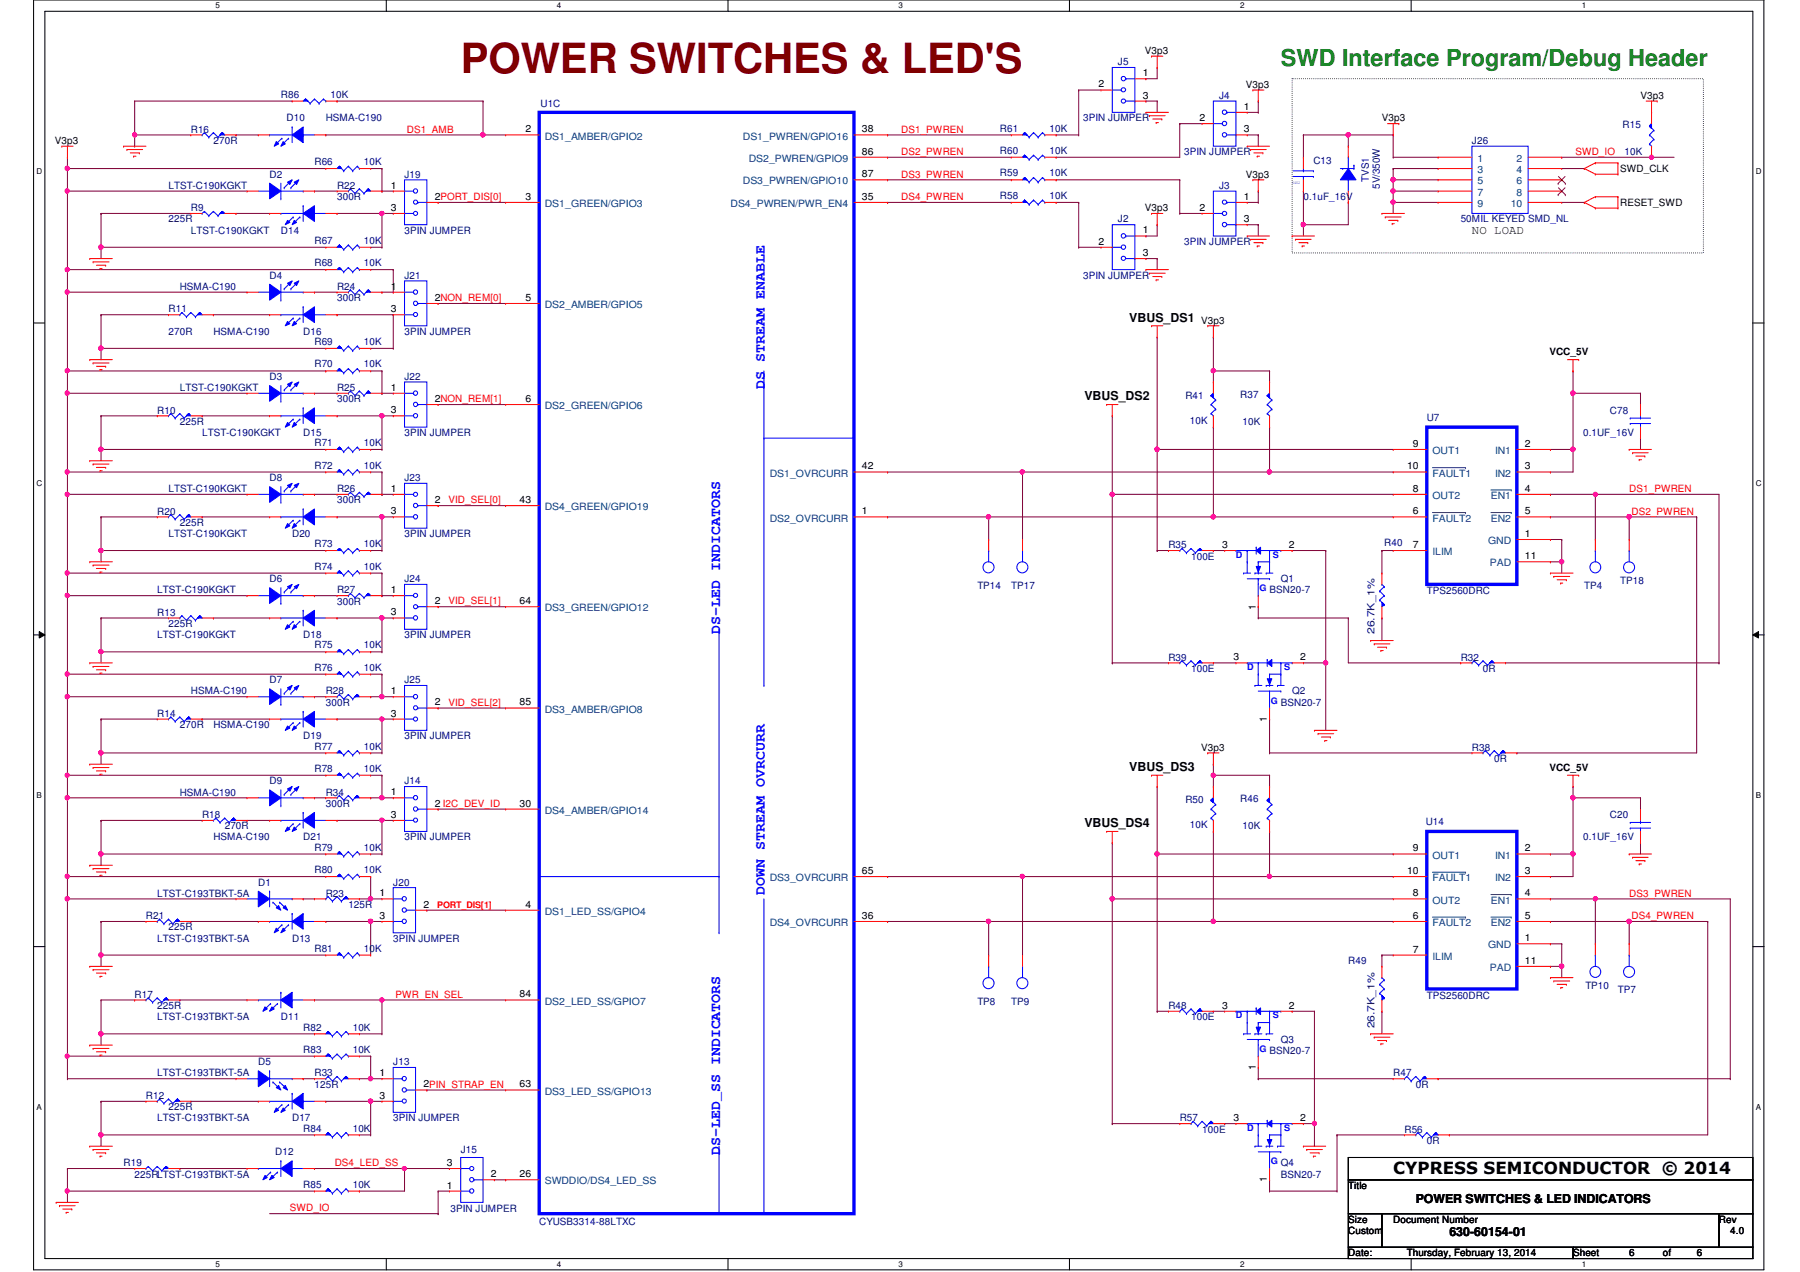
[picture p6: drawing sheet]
<svg xmlns="http://www.w3.org/2000/svg" width="297mm" height="210mm" viewBox="0 0 297 210" stroke-linecap="round" stroke-linejoin="round" font-family="sans-serif">
<defs><g id="words">
<text font-size="6.9" fill="#800000" x="76" y="12">POWER SWITCHES &amp; LED'S</text>
<text font-size="3.9" fill="#008000" x="211.4" y="11">SWD Interface Program/Debug Header</text>
<text font-size="2.8" x="229.9" y="193.8">CYPRESS SEMICONDUCTOR © 2014</text>
<g font-size="2.4" fill="#00f">
<text x="126.2" y="64.2" transform="rotate(-90 126.2 64.2)">DS STREAM ENABLE</text>
<text x="118.8" y="104.6" transform="rotate(-90 118.8 104.6)">DS-LED INDICATORS</text>
<text x="126.2" y="147.6" transform="rotate(-90 126.2 147.6)">DOWN STREAM OVRCURR</text>
<text x="118.8" y="190.6" transform="rotate(-90 118.8 190.6)">DS-LED_SS INDICATORS</text>
</g>
<g font-size="2">
<text x="242.9" y="38.7">NO LOAD</text>
<text x="186.3" y="53.1">VBUS_DS1</text>
<text x="178.9" y="66.1">VBUS_DS2</text>
<text x="186.3" y="127.3">VBUS_DS3</text>
<text x="178.9" y="136.5">VBUS_DS4</text>
<text x="233.6" y="198.5">POWER SWITCHES &amp; LED INDICATORS</text>
<text x="239.2" y="204">630-60154-01</text>
</g>
<g font-size="1.7" fill="#000080">
<text x="184.5" y="10.8">J5</text>
<text x="46.4" y="16.1">R86</text>
<text x="54.5" y="16.1">10K</text>
<text x="89.2" y="17.6">U1C</text>
<text x="201.2" y="16.3">J4</text>
<text x="31.5" y="21.9">R16</text>
<text x="35.2" y="23.7">270R</text>
<text x="47.3" y="20">D10</text>
<text x="53.8" y="20">HSMA-C190</text>
<text x="165" y="21.7">R61</text>
<text x="173.2" y="21.7">10K</text>
<text x="178.7" y="20">3PIN JUMPER</text>
<text x="242.9" y="23.7">J26</text>
<text x="267.8" y="21.1">R15</text>
<text x="44.5" y="29.3">D2</text>
<text x="51.9" y="27.3">R66</text>
<text x="60.1" y="27.3">10K</text>
<text x="66.8" y="29.3">J19</text>
<text x="165" y="29.1">R59</text>
<text x="165" y="25.4">R60</text>
<text x="173.2" y="29.1">10K</text>
<text x="173.2" y="25.4">10K</text>
<text x="195.4" y="25.6">3PIN JUMPER</text>
<text x="216.7" y="27.1">C13</text>
<text x="268.1" y="25.6">10K</text>
<text x="27.8" y="31.2">LTST-C190KGKT</text>
<text x="31.5" y="34.9">R9</text>
<text x="55.6" y="31.2">R22</text>
<text x="55.6" y="33">300R</text>
<text x="165" y="32.8">R58</text>
<text x="173.2" y="32.8">10K</text>
<text x="201.2" y="31.2">J3</text>
<text x="215.1" y="33">0.1uF_16V</text>
<text x="225.9" y="30.1" transform="rotate(-90 225.9 30.1)">TVS1</text>
<text x="227.7" y="31.2" transform="rotate(-90 227.7 31.2)">5V/350W</text>
<text x="27.8" y="36.7">225R</text>
<text x="31.5" y="38.6">LTST-C190KGKT</text>
<text x="46.4" y="38.6">D14</text>
<text x="51.9" y="40.3">R67</text>
<text x="60.1" y="40.3">10K</text>
<text x="66.8" y="38.6">3PIN JUMPER</text>
<text x="184.5" y="36.7">J2</text>
<text x="195.4" y="40.4">3PIN JUMPER</text>
<text x="241" y="36.7">50MIL KEYED SMD_NL</text>
<text x="29.7" y="47.8">HSMA-C190</text>
<text x="44.5" y="46">D4</text>
<text x="51.9" y="43.9">R68</text>
<text x="55.6" y="47.8">R24</text>
<text x="60.1" y="43.9">10K</text>
<text x="66.8" y="46">J21</text>
<text x="178.7" y="46">3PIN JUMPER</text>
<text x="27.8" y="51.6">R11</text>
<text x="55.6" y="49.7">300R</text>
<text x="27.8" y="55.2">270R</text>
<text x="35.2" y="55.2">HSMA-C190</text>
<text x="50" y="55.2">D16</text>
<text x="51.9" y="56.9">R69</text>
<text x="60.1" y="56.9">10K</text>
<text x="66.8" y="55.2">3PIN JUMPER</text>
<text x="29.7" y="64.5">LTST-C190KGKT</text>
<text x="44.5" y="62.7">D3</text>
<text x="51.9" y="60.6">R70</text>
<text x="55.6" y="64.5">R25</text>
<text x="60.1" y="60.6">10K</text>
<text x="66.8" y="62.7">J22</text>
<text x="195.6" y="65.8">R41</text>
<text x="204.7" y="65.7">R37</text>
<text x="25.9" y="68.2">R10</text>
<text x="29.7" y="70.1">225R</text>
<text x="33.4" y="72">LTST-C190KGKT</text>
<text x="50" y="72">D15</text>
<text x="55.6" y="66.4">300R</text>
<text x="66.8" y="72">3PIN JUMPER</text>
<text x="196.3" y="69.9">10K</text>
<text x="205.1" y="70.1">10K</text>
<text x="235.5" y="69.6">U7</text>
<text x="261.2" y="72">0.1UF_16V</text>
<text x="265.7" y="68.2">C78</text>
<text x="51.9" y="73.6">R71</text>
<text x="51.9" y="77.3">R72</text>
<text x="60.1" y="73.6">10K</text>
<text x="60.1" y="77.3">10K</text>
<text x="27.8" y="81.2">LTST-C190KGKT</text>
<text x="44.5" y="79.4">D8</text>
<text x="55.6" y="81.2">R26</text>
<text x="55.6" y="83.1">300R</text>
<text x="66.8" y="79.4">J23</text>
<text x="25.9" y="84.9">R20</text>
<text x="27.8" y="88.6">LTST-C190KGKT</text>
<text x="29.7" y="86.8">225R</text>
<text x="48.2" y="88.6">D20</text>
<text x="66.8" y="88.6">3PIN JUMPER</text>
<text x="51.9" y="94">R74</text>
<text x="51.9" y="90.3">R73</text>
<text x="60.1" y="94">10K</text>
<text x="60.1" y="90.3">10K</text>
<text x="192.8" y="90.5">R35</text>
<text x="196.6" y="92.3">100E</text>
<text x="228.4" y="90.1">R40</text>
<text x="25.9" y="101.6">R13</text>
<text x="25.9" y="97.9">LTST-C190KGKT</text>
<text x="44.5" y="96.1">D6</text>
<text x="55.6" y="97.9">R27</text>
<text x="55.6" y="99.8">300R</text>
<text x="66.8" y="96.1">J24</text>
<text x="161.3" y="97.2">TP14</text>
<text x="166.9" y="97.2">TP17</text>
<text x="211.4" y="96.1">Q1</text>
<text x="235.5" y="98.1">TPS2560DRC</text>
<text x="261.4" y="97.2">TP4</text>
<text x="267.4" y="96.4">TP18</text>
<text x="25.9" y="105.3">LTST-C190KGKT</text>
<text x="27.8" y="103.5">225R</text>
<text x="50" y="105.3">D18</text>
<text x="51.9" y="107">R75</text>
<text x="60.1" y="107">10K</text>
<text x="66.8" y="105.3">3PIN JUMPER</text>
<text x="226.8" y="104.6" transform="rotate(-90 226.8 104.6)">26.7K_1%</text>
<text x="44.5" y="112.7">D7</text>
<text x="51.9" y="110.7">R76</text>
<text x="60.1" y="110.7">10K</text>
<text x="66.8" y="112.7">J25</text>
<text x="192.8" y="109.1">R39</text>
<text x="196.6" y="110.9">100E</text>
<text x="241" y="109.1">R32</text>
<text x="244.7" y="110.9">0R</text>
<text x="25.9" y="118.3">R14</text>
<text x="31.5" y="114.6">HSMA-C190</text>
<text x="53.8" y="114.6">R28</text>
<text x="53.8" y="116.5">300R</text>
<text x="213.2" y="114.6">Q2</text>
<text x="29.7" y="120.1">270R</text>
<text x="35.2" y="120.1">HSMA-C190</text>
<text x="50" y="122">D19</text>
<text x="51.9" y="123.7">R77</text>
<text x="60.1" y="123.7">10K</text>
<text x="66.8" y="122">3PIN JUMPER</text>
<text x="242.9" y="123.9">R38</text>
<text x="246.6" y="125.7">0R</text>
<text x="29.7" y="131.3">HSMA-C190</text>
<text x="44.5" y="129.4">D9</text>
<text x="51.9" y="127.4">R78</text>
<text x="53.8" y="131.3">R34</text>
<text x="60.1" y="127.4">10K</text>
<text x="66.8" y="129.4">J14</text>
<text x="33.4" y="135">R18</text>
<text x="37.1" y="136.9">270R</text>
<text x="53.8" y="133.1">300R</text>
<text x="195.6" y="132.6">R50</text>
<text x="196.3" y="136.7">10K</text>
<text x="204.7" y="132.4">R46</text>
<text x="205.1" y="136.9">10K</text>
<text x="235.3" y="136.1">U14</text>
<text x="265.7" y="135">C20</text>
<text x="35.2" y="138.7">HSMA-C190</text>
<text x="50" y="138.7">D21</text>
<text x="51.9" y="140.4">R79</text>
<text x="60.1" y="140.4">10K</text>
<text x="66.8" y="138.7">3PIN JUMPER</text>
<text x="261.2" y="138.7">0.1UF_16V</text>
<text x="25.9" y="148">LTST-C193TBKT-5A</text>
<text x="42.6" y="146.1">D1</text>
<text x="51.9" y="144.1">R80</text>
<text x="53.8" y="148">R23</text>
<text x="57.5" y="149.8">125R</text>
<text x="60.1" y="144.1">10K</text>
<text x="64.9" y="146.1">J20</text>
<text x="24.1" y="151.7">R21</text>
<text x="25.9" y="155.4">LTST-C193TBKT-5A</text>
<text x="27.8" y="153.5">225R</text>
<text x="48.2" y="155.4">D13</text>
<text x="64.9" y="155.4">3PIN JUMPER</text>
<text x="51.9" y="157.1">R81</text>
<text x="60.1" y="157.1">10K</text>
<text x="222.5" y="159.1">R49</text>
<text x="22.2" y="164.7">R17</text>
<text x="25.9" y="166.5">225R</text>
<text x="161.3" y="165.8">TP8</text>
<text x="166.9" y="165.8">TP9</text>
<text x="192.8" y="166.5">R48</text>
<text x="235.5" y="164.8">TPS2560DRC</text>
<text x="261.6" y="163.2">TP10</text>
<text x="267" y="163.9">TP7</text>
<text x="25.9" y="168.4">LTST-C193TBKT-5A</text>
<text x="46.4" y="168.4">D11</text>
<text x="50" y="173.7">R83</text>
<text x="50" y="170.1">R82</text>
<text x="58.2" y="173.7">10K</text>
<text x="58.2" y="170.1">10K</text>
<text x="196.6" y="168.4">100E</text>
<text x="211.4" y="172.1">Q3</text>
<text x="226.8" y="169.7" transform="rotate(-90 226.8 169.7)">26.7K_1%</text>
<text x="25.9" y="177.6">LTST-C193TBKT-5A</text>
<text x="42.6" y="175.8">D5</text>
<text x="51.9" y="177.6">R33</text>
<text x="51.9" y="179.5">125R</text>
<text x="64.9" y="175.8">J13</text>
<text x="229.9" y="177.6">R47</text>
<text x="233.6" y="179.5">0R</text>
<text x="24.1" y="181.4">R12</text>
<text x="25.9" y="185">LTST-C193TBKT-5A</text>
<text x="27.8" y="183.2">225R</text>
<text x="48.2" y="185">D17</text>
<text x="64.9" y="185">3PIN JUMPER</text>
<text x="194.7" y="185">R57</text>
<text x="45.4" y="190.6">D12</text>
<text x="50" y="186.7">R84</text>
<text x="58.2" y="186.7">10K</text>
<text x="76" y="190.2">J15</text>
<text x="198.4" y="186.9">100E</text>
<text x="231.8" y="186.9">R56</text>
<text x="235.5" y="188.8">0R</text>
<text x="20.4" y="192.5">R19</text>
<text x="22.2" y="194.3">225RLTST-C193TBKT-5A</text>
<text x="50" y="196">R85</text>
<text x="58.2" y="196">10K</text>
<text x="211.4" y="194.3">BSN20-7</text>
<text x="74.3" y="200.1">3PIN JUMPER</text>
<text x="89" y="202.1">CYUSB3314-88LTXC</text>
</g>
<g font-size="1.7">
<text x="188.9" y="8.9">V3p3</text>
<text x="181.3" y="14.4">2</text>
<text x="188.6" y="12.6">1</text>
<text x="188.6" y="16.3">3</text>
<text x="205.6" y="14.5">V3p3</text>
<text x="270.7" y="16.3">V3p3</text>
<text x="9.1" y="23.7">V3p3</text>
<text x="86.7" y="21.8">2</text>
<text x="142.2" y="21.8">38</text>
<text x="197.9" y="20">2</text>
<text x="205.3" y="18.1">1</text>
<text x="205.3" y="21.8">3</text>
<text x="228" y="20">V3p3</text>
<text x="142.2" y="25.5">86</text>
<text x="142.2" y="29.3">87</text>
<text x="205.6" y="29.3">V3p3</text>
<text x="267.4" y="28.4">SWD_CLK</text>
<text x="64.5" y="31.1">1</text>
<text x="64.5" y="34.8">3</text>
<text x="71.8" y="33">2PORT_DIS[0]</text>
<text x="86.7" y="33">3</text>
<text x="142.2" y="33">35</text>
<text x="188.9" y="34.9">V3p3</text>
<text x="197.9" y="34.8">2</text>
<text x="205.3" y="33">1</text>
<text x="267.4" y="34">RESET_SWD</text>
<text x="181.3" y="40.4">2</text>
<text x="188.6" y="38.5">1</text>
<text x="205.3" y="36.7">3</text>
<text x="64.5" y="47.8">1</text>
<text x="188.6" y="42.2">3</text>
<text x="64.5" y="51.5">3</text>
<text x="71.8" y="49.7">2NON_REM[0]</text>
<text x="86.7" y="49.7">5</text>
<text x="198.2" y="53.4">V3p3</text>
<text x="255.7" y="58.6">VCC_5V</text>
<text x="64.5" y="64.5">1</text>
<text x="64.5" y="68.2">3</text>
<text x="71.8" y="66.3">2NON_REM[1]</text>
<text x="86.7" y="66.3">6</text>
<text x="142.2" y="77.5">42</text>
<text x="232.2" y="77.5">10</text>
<text x="233.2" y="73.7">9</text>
<text x="251.6" y="73.7">2</text>
<text x="251.6" y="77.5">3</text>
<text x="64.5" y="81.2">1</text>
<text x="71.8" y="83">2</text>
<text x="85.7" y="83">43</text>
<text x="233.2" y="81.2">8</text>
<text x="251.6" y="81.2">4</text>
<text x="64.5" y="84.9">3</text>
<text x="142.2" y="84.9">1</text>
<text x="233.2" y="84.9">6</text>
<text x="251.6" y="88.6">1</text>
<text x="251.6" y="84.9">5</text>
<text x="201.7" y="90.4">3</text>
<text x="212.7" y="90.4">2</text>
<text x="233.2" y="90.4">7</text>
<text x="251.6" y="92.3">11</text>
<text x="64.5" y="97.9">1</text>
<text x="64.5" y="101.6">3</text>
<text x="71.8" y="99.7">2</text>
<text x="85.7" y="99.7">64</text>
<text x="207.2" y="100.6" transform="rotate(-90 207.2 100.6)">1</text>
<text x="203.5" y="109">3</text>
<text x="214.5" y="109">2</text>
<text x="64.5" y="114.6">1</text>
<text x="64.5" y="118.2">3</text>
<text x="71.8" y="116.4">2</text>
<text x="85.7" y="116.4">85</text>
<text x="209.1" y="119.1" transform="rotate(-90 209.1 119.1)">1</text>
<text x="198.2" y="123.9">V3p3</text>
<text x="64.5" y="131.2">1</text>
<text x="255.7" y="127.3">VCC_5V</text>
<text x="64.5" y="135">3</text>
<text x="71.8" y="133.1">2 I2C_DEV_ID</text>
<text x="85.7" y="133.1">30</text>
<text x="233.2" y="140.5">9</text>
<text x="251.6" y="140.5">2</text>
<text x="62.6" y="147.9">1</text>
<text x="69.9" y="149.8">2</text>
<text x="86.7" y="149.8">4</text>
<text x="142.2" y="144.2">65</text>
<text x="232.2" y="144.2">10</text>
<text x="233.2" y="147.9">8</text>
<text x="251.6" y="144.2">3</text>
<text x="251.6" y="147.9">4</text>
<text x="62.6" y="151.6">3</text>
<text x="142.2" y="151.6">36</text>
<text x="233.2" y="151.6">6</text>
<text x="251.6" y="155.3">1</text>
<text x="251.6" y="151.6">5</text>
<text x="233.2" y="157.2">7</text>
<text x="251.6" y="159">11</text>
<text x="85.7" y="164.6">84</text>
<text x="201.7" y="166.5">3</text>
<text x="212.7" y="166.5">2</text>
<text x="62.6" y="177.6">1</text>
<text x="69.9" y="179.5">2PIN_STRAP_EN</text>
<text x="85.7" y="179.5">63</text>
<text x="207.2" y="176.6" transform="rotate(-90 207.2 176.6)">1</text>
<text x="62.6" y="181.3">3</text>
<text x="203.5" y="185">3</text>
<text x="214.5" y="185">2</text>
<text x="73.7" y="196.1">1</text>
<text x="73.7" y="192.4">3</text>
<text x="81" y="194.3">2</text>
<text x="85.7" y="194.3">26</text>
<text x="209.1" y="195.1" transform="rotate(-90 209.1 195.1)">1</text>
<text x="222.5" y="196.2">Title</text>
<text x="222.5" y="201.8">Size</text>
<text x="222.5" y="203.6">Custom</text>
<text x="229.9" y="201.8">Document Number</text>
<text x="283.7" y="201.8">Rev</text>
<text x="285.5" y="203.6">4.0</text>
<text x="222.5" y="207.3">Date:</text>
<text x="232.2" y="207.3">Thursday, February 13, 2014</text>
<text x="259.6" y="207.3">Sheet</text>
<text x="268.9" y="207.3">6</text>
<text x="274.4" y="207.3">of</text>
<text x="280" y="207.3">6</text>
</g>
<g font-size="1.7" fill="#f00">
<text x="67.1" y="21.9">DS1_AMB</text>
<text x="148.7" y="21.9">DS1_PWREN</text>
<text x="148.7" y="25.6">DS2_PWREN</text>
<text x="148.7" y="29.3">DS3_PWREN</text>
<text x="260" y="25.6">SWD_IO</text>
<text x="148.7" y="33">DS4_PWREN</text>
<text x="74" y="83.1">VID_SEL[0]</text>
<text x="268.9" y="81.2">DS1_PWREN</text>
<text x="269.2" y="84.9">DS2_PWREN</text>
<text x="74" y="99.7">VID_SEL[1]</text>
<text x="74" y="116.5">VID_SEL[2]</text>
<text x="268.9" y="148">DS3_PWREN</text>
<text x="269.2" y="151.7">DS4_PWREN</text>
<text x="65.3" y="164.6">PWR_EN_SEL</text>
<text x="55.2" y="192.4">DS4_LED_SS</text>
<text x="47.8" y="199.9">SWD_IO</text>
</g>
<g font-size="1.7" fill="#004080">
<text x="89.9" y="23">DS1_AMBER/GPIO2</text>
<text x="122.6" y="23">DS1_PWREN/GPIO16</text>
<text x="123.6" y="26.7">DS2_PWREN/GPIO9</text>
<text x="243.8" y="26.7">1</text>
<text x="243.8" y="28.6">3</text>
<text x="250.3" y="26.7">2</text>
<text x="250.3" y="28.6">4</text>
<text x="89.9" y="34.2">DS1_GREEN/GPIO3</text>
<text x="120.6" y="34.2">DS4_PWREN/PWR_EN4</text>
<text x="122.6" y="30.4">DS3_PWREN/GPIO10</text>
<text x="243.8" y="30.4">5</text>
<text x="243.8" y="32.3">7</text>
<text x="243.8" y="34.2">9</text>
<text x="249.3" y="34.2">10</text>
<text x="250.3" y="30.4">6</text>
<text x="250.3" y="32.3">8</text>
<text x="89.9" y="50.8">DS2_AMBER/GPIO5</text>
<text x="89.9" y="67.5">DS2_GREEN/GPIO6</text>
<text x="236.4" y="74.9">OUT1</text>
<text x="246.7" y="74.9">IN1</text>
<text x="127" y="78.7">DS1_OVRCURR</text>
<text x="236.4" y="82.3">OUT2</text>
<text x="236.4" y="78.7">FAULT1</text>
<text x="246" y="82.3">EN1</text>
<text x="246.7" y="78.7">IN2</text>
<text x="89.9" y="84.2">DS4_GREEN/GPIO19</text>
<text x="127" y="86.1">DS2_OVRCURR</text>
<text x="236.4" y="86.1">FAULT2</text>
<text x="245.6" y="89.8">GND</text>
<text x="246" y="86.1">EN2</text>
<text x="236.4" y="91.6">ILIM</text>
<text x="245.9" y="93.5">PAD</text>
<text x="89.9" y="100.9">DS3_GREEN/GPIO12</text>
<text x="89.9" y="117.6">DS3_AMBER/GPIO8</text>
<text x="89.9" y="134.3">DS4_AMBER/GPIO14</text>
<text x="236.4" y="141.7">OUT1</text>
<text x="246.7" y="141.7">IN1</text>
<text x="127" y="145.4">DS3_OVRCURR</text>
<text x="236.4" y="149.1">OUT2</text>
<text x="236.4" y="145.4">FAULT1</text>
<text x="246" y="149.1">EN1</text>
<text x="246.7" y="145.4">IN2</text>
<text x="89.9" y="151">DS1_LED_SS/GPIO4</text>
<text x="127" y="152.8">DS4_OVRCURR</text>
<text x="236.4" y="152.8">FAULT2</text>
<text x="246" y="152.8">EN2</text>
<text x="236.4" y="158.4">ILIM</text>
<text x="245.6" y="156.5">GND</text>
<text x="245.9" y="160.2">PAD</text>
<text x="89.9" y="165.8">DS2_LED_SS/GPIO7</text>
<text x="89.9" y="180.6">DS3_LED_SS/GPIO13</text>
<text x="89.9" y="195.5">SWDDIO/DS4_LED_SS</text>
</g>
<g font-size="1.5" fill="#00f">
<text x="204" y="92">D</text>
<text x="210.1" y="92">S</text>
<text x="207.9" y="97.6">G BSN20-7</text>
<text x="205.8" y="110.6">D</text>
<text x="211.9" y="110.6">S</text>
<text x="209.7" y="116.1">G BSN20-7</text>
<text x="204" y="168.1">D</text>
<text x="207.9" y="173.6">G BSN20-7</text>
<text x="210.1" y="168.1">S</text>
<text x="205.8" y="186.6">D</text>
<text x="211.9" y="186.6">S</text>
<text x="209.7" y="192.2">G Q4</text>
</g>
<text font-size="1.5" fill="#f00" x="72.1" y="149.8">PORT_DIS[1]</text>
<g font-size="1.3">
<text x="35.6" y="1.4">5</text>
<text x="91.9" y="1.4">4</text>
<text x="148.3" y="1.4">3</text>
<text x="204.6" y="1.4">2</text>
<text x="261" y="1.4">1</text>
<text x="6" y="28.7">D</text>
<text x="289.7" y="28.7">D</text>
<text x="6" y="80.2">C</text>
<text x="289.7" y="80.2">C</text>
<text x="6" y="131.7">B</text>
<text x="289.7" y="131.7">B</text>
<text x="6" y="183.1">A</text>
<text x="289.7" y="183.1">A</text>
<text x="35.6" y="209.1">5</text>
<text x="91.9" y="209.1">4</text>
<text x="148.3" y="209.1">3</text>
<text x="204.6" y="209.1">2</text>
<text x="261" y="209.1">1</text>
</g>
<text font-size=".7" fill="#00f" x="213.2" y="30.3">0402</text>
</g></defs>
<path d="M5.5 0h285.6v209.5h-285.6zM7.4 1.9h281.9v205.8h-281.9z" fill="none" stroke="#000" stroke-width=".17"/>
<g fill="#fff">
<path d="M35.6 .2h.7v1.5h-.7z"/>
<path d="M35.6 207.9h.7v1.5h-.7z"/>
</g>
<path d="M63.8 0v1.9M63.8 207.7v1.8" fill="none" stroke="#000" stroke-width=".17"/>
<g fill="#fff">
<path d="M91.9 .2h.7v1.5h-.7z"/>
<path d="M91.9 207.9h.7v1.5h-.7z"/>
</g>
<path d="M120.1 0v1.9M120.1 207.7v1.8" fill="none" stroke="#000" stroke-width=".17"/>
<g fill="#fff">
<path d="M148.3 .2h.7v1.5h-.7z"/>
<path d="M148.3 207.9h.7v1.5h-.7z"/>
</g>
<path d="M176.5 0v1.9M176.5 207.7v1.8" fill="none" stroke="#000" stroke-width=".17"/>
<g fill="#fff">
<path d="M204.6 .2h.8v1.5h-.8z"/>
<path d="M204.6 207.9h.8v1.5h-.8z"/>
</g>
<path d="M232.9 0v1.9M232.9 207.7v1.8" fill="none" stroke="#000" stroke-width=".17"/>
<g fill="#fff">
<path d="M261 .2h.7v1.5h-.7z"/>
<path d="M261 207.9h.7v1.5h-.7z"/>
<path d="M6 27.6h.9v1.4h-.9z"/>
<path d="M289.7 27.6h1v1.4h-1z"/>
<path d="M6 79h.9v1.5h-.9z"/>
<path d="M289.7 79h1v1.5h-1z"/>
</g>
<path d="M5.5 53.3h1.9M289.3 53.3h1.8" fill="none" stroke="#000" stroke-width=".17"/>
<g fill="#fff">
<path d="M6 130.5h.9v1.5h-.9z"/>
<path d="M289.7 130.5h.9v1.5h-.9z"/>
</g>
<path d="M5.5 104.8h1.9M6.5 104.2l.9 .6-.9 .5zM289.3 104.8l.9-.6v1.1zM289.3 104.8h1.8" fill="none" stroke="#000" stroke-width=".17"/>
<path d="M6.5 104.2l.9 .6-.9 .5zM289.3 104.8l.9-.6v1.1z" fill="#000"/>
<g fill="#fff">
<path d="M6 181.9h.8v1.5h-.8z"/>
<path d="M289.7 181.9h.8v1.5h-.8z"/>
</g>
<path d="M5.5 156.2h1.9M289.3 156.2h1.8" fill="none" stroke="#000" stroke-width=".17"/>
<path d="M213.2 13h67.9v28.7h-67.9z" fill="none" stroke="#000" stroke-width=".17" stroke-dasharray="0 .3"/>
<path d="M70.4 150.2h.1M70.4 150.2h13M63 165h.1M63 165h20.4M70.4 179.9h.1M70.4 179.9h13" fill="none" stroke="#800040" stroke-width=".17"/>
<circle cx="63" cy="165" r=".36" fill="#f0f"/>
<circle cx="63" cy="165" r=".36" fill="none" stroke="#f0f" stroke-width=".17"/>
<g fill="none" stroke="#800040" stroke-width=".17">
<path d="M79.7 22.3h.1M79.7 22.3h3.7M72.3 50.1h.1M72.3 50.1h11.1M191 55.6h.1M191 55.6v18.6M72.3 66.8h.1M72.3 66.8h11.1M72.3 83.4h.1M72.3 83.4h11.1M200.2 85.3h.1M200.2 85.3h29.7"/>
<path d="M72.3 100.1h.1M72.3 116.8h.1M72.3 100.1h11.1M72.3 116.8h11.1M228 102h.1M228 102v3.7M72.3 133.5h.1M72.3 133.5h11.1M183.6 139.1h.1M183.6 139.1v9.2"/>
</g>
<circle cx="200.2" cy="85.3" r=".37" fill="#f0f"/>
<circle cx="200.2" cy="85.3" r=".37" fill="none" stroke="#f0f" stroke-width=".17"/>
<path d="M183.6 68.6h.1M183.6 68.6v13M191 74.2h.1M191 74.2h38.9M270.7 72.3h.1M270.7 72.3v1.9" fill="none" stroke="#800040" stroke-width=".17"/>
<circle cx="190.9" cy="74.1" r=".37" fill="#f0f"/>
<circle cx="190.9" cy="74.1" r=".37" fill="none" stroke="#f0f" stroke-width=".17"/>
<path d="M255.9 74.2h.1M255.9 74.2h3.7M255.9 89h.1M255.9 89h1.8M268.9 85.3h.1M268.9 85.3v3.7M268.9 85.3h11.1" fill="none" stroke="#800040" stroke-width=".17"/>
<circle cx="259.6" cy="74.1" r=".37" fill="#f0f"/>
<circle cx="259.6" cy="74.1" r=".37" fill="none" stroke="#f0f" stroke-width=".17"/>
<path d="M255.9 77.9h.1M255.9 77.9h3.7M255.9 92.7h.1M255.9 92.7h1.8" fill="none" stroke="#800040" stroke-width=".17"/>
<circle cx="257.7" cy="92.7" r=".37" fill="#f0f"/>
<circle cx="257.7" cy="92.7" r=".37" fill="none" stroke="#f0f" stroke-width=".17"/>
<path d="M200.2 55.6h.1M200.2 55.6v5.6M200.2 61.2h.1M200.2 61.2h9.3M257.7 92.7h.1M257.7 92.7v1.9" fill="none" stroke="#800040" stroke-width=".17"/>
<circle cx="200.2" cy="61.2" r=".36" fill="#f0f"/>
<circle cx="200.2" cy="61.2" r=".36" fill="none" stroke="#f0f" stroke-width=".17"/>
<path d="M259.6 61.2h.1M259.6 74.2h.1M259.6 64.9h.1M259.6 61.2v3.7M259.6 74.2v3.7M259.6 64.9h11.1M270.7 64.9h.1M270.7 64.9v1.9M255.9 81.6h.1M255.9 81.6h7.4" fill="none" stroke="#800040" stroke-width=".17"/>
<circle cx="263.3" cy="81.6" r=".34" fill="#f0f"/>
<circle cx="263.3" cy="81.6" r=".34" fill="none" stroke="#f0f" stroke-width=".17"/>
<path d="M209.5 77.9h.1M209.5 77.9h20.4M228 90.8h.1M228 90.8h1.9M228 90.8v3.8" fill="none" stroke="#800040" stroke-width=".17"/>
<circle cx="209.5" cy="77.9" r=".37" fill="#f0f"/>
<circle cx="209.5" cy="77.9" r=".37" fill="none" stroke="#f0f" stroke-width=".17"/>
<g fill="none" stroke="#800040" stroke-width=".17">
<path d="M168.7 77.9h.1M200.2 61.2h.1M200.2 70.5h.1M200.2 70.5v14.8h-37.1M200.2 61.2v1.8M209.5 70.5h.1M209.5 61.2h.1M209.5 61.2v1.8M209.5 70.5v7.4h-40.8M259.6 64.9h.1M259.6 64.9v9.3M163.1 85.3h.1"/>
<path d="M183.6 81.6h.1M183.6 81.6h46.3M257.7 89h.1M257.7 89v3.7M263.3 81.6h.1M263.3 81.6v7.4"/>
</g>
<circle cx="259.6" cy="64.9" r=".37" fill="#f0f"/>
<circle cx="259.6" cy="64.9" r=".37" fill="none" stroke="#f0f" stroke-width=".17"/>
<path d="M255.9 85.3h.1M255.9 85.3h13" fill="none" stroke="#800040" stroke-width=".17"/>
<circle cx="268.8" cy="85.3" r=".37" fill="#f0f"/>
<circle cx="268.8" cy="85.3" r=".37" fill="none" stroke="#f0f" stroke-width=".17"/>
<path d="M146.5 77.9h.1M146.5 77.9h22.2M168.7 77.9h.1M168.7 77.9v11.1" fill="none" stroke="#800040" stroke-width=".17"/>
<circle cx="168.7" cy="77.9" r=".35" fill="#f0f"/>
<circle cx="168.7" cy="77.9" r=".35" fill="none" stroke="#f0f" stroke-width=".17"/>
<path d="M146.5 85.3h.1M146.5 85.3h16.6M163.1 85.3h.1M163.1 85.3v3.7" fill="none" stroke="#800040" stroke-width=".17"/>
<circle cx="163.1" cy="85.3" r=".37" fill="#f0f"/>
<circle cx="163.1" cy="85.3" r=".37" fill="none" stroke="#f0f" stroke-width=".17"/>
<path d="M200.2 152.1h.1M200.2 152.1h29.7" fill="none" stroke="#800040" stroke-width=".17"/>
<circle cx="200.2" cy="152" r=".37" fill="#f0f"/>
<circle cx="200.2" cy="152" r=".37" fill="none" stroke="#f0f" stroke-width=".17"/>
<path d="M270.7 139.1h.1M270.7 139.1v1.8M191 140.9h.1M191 140.9h38.9M263.3 148.3h.1M263.3 148.3h22.2M228 166.9h.1M228 166.9v3.7" fill="none" stroke="#800040" stroke-width=".17"/>
<circle cx="190.9" cy="140.9" r=".37" fill="#f0f"/>
<circle cx="190.9" cy="140.9" r=".37" fill="none" stroke="#f0f" stroke-width=".17"/>
<path d="M255.9 155.7h.1M255.9 140.9h.1M255.9 155.7h1.8M255.9 140.9h3.7M268.9 152.1h.1M268.9 152.1v3.6M268.9 152.1h12.9" fill="none" stroke="#800040" stroke-width=".17"/>
<circle cx="259.6" cy="140.9" r=".37" fill="#f0f"/>
<circle cx="259.6" cy="140.9" r=".37" fill="none" stroke="#f0f" stroke-width=".17"/>
<path d="M200.2 127.9h.1M200.2 127.9h9.3M255.9 144.7h.1M255.9 159.5h.1M255.9 144.7h3.7M255.9 159.5h1.8" fill="none" stroke="#800040" stroke-width=".17"/>
<circle cx="200.2" cy="127.9" r=".36" fill="#f0f"/>
<circle cx="200.2" cy="127.9" r=".36" fill="none" stroke="#f0f" stroke-width=".17"/>
<path d="M200.2 126.1h.1M200.2 126.1v1.8M259.6 129.8h.1M259.6 131.7h.1M259.6 129.8v1.9M259.6 131.7h11.1M270.7 131.7h.1M270.7 131.7v1.8M255.9 148.3h.1M255.9 148.3h7.4M257.7 159.5h.1M257.7 159.5v1.8" fill="none" stroke="#800040" stroke-width=".17"/>
<circle cx="263.3" cy="148.3" r=".35" fill="#f0f"/>
<circle cx="263.3" cy="148.3" r=".35" fill="none" stroke="#f0f" stroke-width=".17"/>
<path d="M209.5 144.7h.1M209.5 144.7h20.4M228 157.6h.1M228 157.6h1.9M228 157.6v1.9" fill="none" stroke="#800040" stroke-width=".17"/>
<circle cx="209.5" cy="144.6" r=".36" fill="#f0f"/>
<circle cx="209.5" cy="144.6" r=".36" fill="none" stroke="#f0f" stroke-width=".17"/>
<g fill="none" stroke="#800040" stroke-width=".17">
<path d="M200.2 127.9h.1M200.2 137.2h.1M200.2 127.9v1.9M200.2 137.2v14.9M209.5 137.2h.1M209.5 127.9h.1M209.5 127.9v1.9M209.5 137.2v7.5h-40.8M168.7 144.7h.1M183.6 148.3h.1M183.6 148.3h46.3M263.3 148.3h.1"/>
<path d="M263.3 148.3v7.4"/>
</g>
<circle cx="183.5" cy="148.3" r=".37" fill="#f0f"/>
<circle cx="183.5" cy="148.3" r=".37" fill="none" stroke="#f0f" stroke-width=".17"/>
<path d="M257.7 155.7h.1M257.7 155.7v3.8" fill="none" stroke="#800040" stroke-width=".17"/>
<circle cx="257.7" cy="159.4" r=".37" fill="#f0f"/>
<circle cx="257.7" cy="159.4" r=".37" fill="none" stroke="#f0f" stroke-width=".17"/>
<path d="M255.9 152.1h.1M255.9 152.1h13" fill="none" stroke="#800040" stroke-width=".17"/>
<circle cx="268.8" cy="152" r=".37" fill="#f0f"/>
<circle cx="268.8" cy="152" r=".37" fill="none" stroke="#f0f" stroke-width=".17"/>
<path d="M259.6 131.7h.1M259.6 131.7v13M259.6 140.9h.1" fill="none" stroke="#800040" stroke-width=".17"/>
<circle cx="259.6" cy="131.6" r=".37" fill="#f0f"/>
<circle cx="259.6" cy="131.6" r=".37" fill="none" stroke="#f0f" stroke-width=".17"/>
<path d="M191 129.8h.1M191 129.8v11.1M146.5 152.1h.1M146.5 152.1h16.6M163.1 152.1h.1M163.1 152.1v5.5" fill="none" stroke="#800040" stroke-width=".17"/>
<circle cx="163.1" cy="152" r=".37" fill="#f0f"/>
<circle cx="163.1" cy="152" r=".37" fill="none" stroke="#f0f" stroke-width=".17"/>
<path d="M146.5 144.7h.1M146.5 144.7h22.2M168.7 144.7h.1M168.7 144.7v12.9" fill="none" stroke="#800040" stroke-width=".17"/>
<circle cx="168.7" cy="144.6" r=".34" fill="#f0f"/>
<circle cx="168.7" cy="144.6" r=".34" fill="none" stroke="#f0f" stroke-width=".17"/>
<g fill="none" stroke="#800040" stroke-width=".17">
<path d="M178 14.9h.1M178 14.9h3.7M178 14.9v7.4M189.1 13h.1M189.1 16.7h.1M189.1 16.7h1.9M191 11.1h.1M191 16.7h.1M191 11.1v1.9h-1.9M191 16.7v1.8M205.8 18.5h1.8M207.6 18.5h.1"/>
<path d="M207.6 16.7h.1M207.6 16.7v1.8M11.1 31.5h.1M11.1 31.5h29.7M16.7 35.2h.1M16.7 35.2h14.8M51.9 31.5h.1M51.9 31.5h3.7M63 35.2h.1M63 31.5h.1M63 35.2h1.9M63 31.5h1.9"/>
<path d="M146.5 22.3h.1M146.5 26h.1M146.5 29.7h.1M146.5 33.4h.1M146.5 22.3h20.4M146.5 26h20.4M146.5 29.7h20.4M146.5 33.4h20.4M174.3 22.3h.1M174.3 26h.1M174.3 29.7h.1M174.3 33.4h.1"/>
<path d="M174.3 22.3h3.7M174.3 29.7h20.4M174.3 33.4h3.7M178 22.3h.1M178 33.4h.1M178 33.4v7.4M189.1 38.9h.1M191 37.1h.1M191 37.1v1.8h-1.9M194.7 20.4h.1M194.7 29.7h.1M194.7 35.2h.1"/>
<path d="M194.7 20.4v5.6h-20.4M194.7 20.4h3.7M194.7 29.7v5.5M194.7 35.2h3.7M205.8 22.3h1.8M205.8 33.4h1.8M205.8 37.1h1.8M207.6 22.3h.1M207.6 33.4h.1M207.6 31.5h.1M207.6 37.1h.1M207.6 22.3v1.8"/>
<path d="M207.6 31.5v1.9M207.6 37.1v1.8M11.1 48.2h.1M11.1 48.2h29.7M16.7 40.8h.1M16.7 57.5h.1M16.7 51.9h.1M16.7 40.8v1.9M16.7 57.5v1.9M16.7 51.9h11.1M35.2 51.9h.1M35.2 51.9h9.3"/>
<path d="M51.9 48.2h.1M51.9 48.2h3.7M55.6 51.9h.1M55.6 51.9h9.3M63 48.2h.1M63 48.2h1.9M178 40.8h.1M178 40.8h3.7M189.1 42.7h.1M189.1 42.7h1.9M191 42.7h.1M191 42.7v1.8"/>
<path d="M11.1 64.9h.1M11.1 64.9h29.7M16.7 74.2h.1M16.7 68.6h.1M16.7 74.2v1.8M16.7 68.6h9.2M33.4 68.6h.1M33.4 68.6h11.1M51.9 64.9h.1M51.9 64.9h3.7M63 64.9h.1M63 64.9h1.9"/>
<path d="M11.1 81.6h.1M11.1 98.3h.1M11.1 81.6h29.7M11.1 98.3h29.7M16.7 85.3h.1M16.7 85.3h9.2M33.4 85.3h.1M33.4 85.3h11.1M51.9 81.6h.1M51.9 98.3h.1M51.9 81.6h3.7M51.9 98.3h3.7"/>
<path d="M63 85.3h.1M63 81.6h.1M63 98.3h.1M63 81.6h1.9M63 85.3h1.9M63 98.3h1.9M263.3 81.6h.1M263.3 81.6h20.4M16.7 107.6h.1M16.7 102h.1M16.7 107.6v1.8M16.7 102h11.1"/>
<path d="M33.4 118.7h.1M33.4 118.7h11.1M35.2 102h.1M35.2 102h9.3M51.9 115h.1M51.9 115h1.9M63 102h.1M63 118.7h.1M63 115h.1M63 102h1.9M63 118.7h1.9M63 115h1.9"/>
<path d="M16.7 135.4h.1M16.7 135.4h16.7M40.8 135.4h.1M40.8 135.4h3.7M51.9 131.7h.1M51.9 131.7h1.9M63 135.4h.1M63 131.7h.1M63 135.4h1.9M63 131.7h1.9M16.7 140.9h.1M16.7 140.9v1.9"/>
<path d="M163.1 152.1h.1M163.1 152.1h37.1"/>
</g>
<circle cx="63" cy="131.6" r=".37" fill="#f0f"/>
<circle cx="63" cy="131.6" r=".37" fill="none" stroke="#f0f" stroke-width=".17"/>
<path d="M11.1 131.7h.1M11.1 131.7h29.7M16.7 157.6h.1M16.7 157.6v1.9M61.2 152.1h.1M61.2 152.1h1.8" fill="none" stroke="#800040" stroke-width=".17"/>
<circle cx="16.6" cy="157.6" r=".37" fill="#f0f"/>
<circle cx="16.6" cy="157.6" r=".37" fill="none" stroke="#f0f" stroke-width=".17"/>
<path d="M16.7 152.1h.1M16.7 152.1h7.4M31.5 152.1h.1M31.5 152.1h11.1M50 148.3h.1M50 148.3h1.9M61.2 148.3h.1M61.2 148.3h1.8" fill="none" stroke="#800040" stroke-width=".17"/>
<circle cx="61.1" cy="148.3" r=".37" fill="#f0f"/>
<circle cx="61.1" cy="148.3" r=".37" fill="none" stroke="#f0f" stroke-width=".17"/>
<g fill="none" stroke="#800040" stroke-width=".17">
<path d="M16.7 165h5.5M22.2 165h.1M29.7 165h.1M29.7 165h11.1M50 178h.1M50 178h1.9M61.2 178h.1M61.2 178h1.8M16.7 187.3h.1M16.7 181.7h.1M16.7 181.7h7.4M16.7 187.3v1.8"/>
<path d="M61.2 181.7h.1M61.2 181.7h1.8"/>
</g>
<circle cx="61.1" cy="178" r=".37" fill="#f0f"/>
<circle cx="61.1" cy="178" r=".37" fill="none" stroke="#f0f" stroke-width=".17"/>
<g fill="none" stroke="#800040" stroke-width=".17">
<path d="M38.9 22.3h.1M38.9 22.3h3.7M183.6 148.3v37.1M191 140.9v26M281.8 152.1h.1M281.8 152.1v35.2h-42.6M285.5 148.3v29.7M11.1 178h.1M11.1 178h27.8M191 166.9h.1M191 166.9h1.8M207.6 178h.1"/>
<path d="M207.6 178h22.3M213.2 166.9h.1M213.2 166.9h3.7M216.9 166.9h.1M216.9 166.9v18.5h-1.8M237.3 178h.1M237.3 178h48.2M285.5 178h.1M11.1 196.6h.1M11.1 192.8h.1M11.1 196.6v1.8M11.1 192.8h11.1"/>
<path d="M29.7 192.8h.1M29.7 192.8h11.1M31.5 181.7h.1M31.5 181.7h11.1M183.6 185.4h.1M183.6 185.4h11.1M209.5 196.6h.1M209.5 194.7v1.9M209.5 196.6h11.1M215.1 185.4h.1M220.6 187.3h.1M220.6 196.6h.1"/>
<path d="M220.6 187.3h11.2M220.6 187.3v9.3M239.2 187.3h.1"/>
</g>
<circle cx="216.9" cy="185.4" r=".35" fill="#f0f"/>
<circle cx="216.9" cy="185.4" r=".35" fill="none" stroke="#f0f" stroke-width=".17"/>
<g fill="none" stroke="#800040" stroke-width=".17">
<path d="M191 74.2v16.6M183.6 81.6v27.8M191 90.8h.1M191 90.8h1.8M213.2 90.8h.1M213.2 90.8h5.6M183.6 109.4h.1M183.6 109.4h9.2M200.2 109.4h.1M200.2 109.4h3.8M207.6 102h.1M207.6 102h14.9"/>
<path d="M209.5 118.7h.1M209.5 118.7v5.5M218.8 109.4h.1M218.8 109.4v11.1"/>
</g>
<circle cx="183.5" cy="81.6" r=".36" fill="#f0f"/>
<circle cx="183.5" cy="81.6" r=".36" fill="none" stroke="#f0f" stroke-width=".17"/>
<path d="M218.8 90.8h.1M218.8 90.8v18.6M283.7 81.6v27.8M222.5 102h.1M222.5 102v7.4M283.7 109.4h.1" fill="none" stroke="#800040" stroke-width=".17"/>
<circle cx="218.8" cy="109.4" r=".36" fill="#f0f"/>
<circle cx="218.8" cy="109.4" r=".36" fill="none" stroke="#f0f" stroke-width=".17"/>
<g fill="none" stroke="#800040" stroke-width=".17">
<path d="M72.3 33.4h.1M72.3 33.4h11.1M63 68.6h.1M63 68.6h1.9M200.2 90.8h.1M200.2 90.8h1.9M280 85.3h.1M280 85.3v38.9h-29.7M207.6 100.1h.1M207.6 100.1v1.9M215.1 109.4h3.7M218.8 109.4h.1"/>
<path d="M222.5 109.4h18.5M241 109.4h.1M248.5 109.4h35.2M283.7 109.4h.1M209.5 124.2h.1M209.5 124.2h33.4M250.3 124.2h.1M200.2 166.9h.1M200.2 166.9h1.9M207.6 178h.1M207.6 176.1v1.9M202.1 185.4h.1"/>
<path d="M202.1 185.4h1.9M216.9 185.4h.1M216.9 185.4v3.7"/>
</g>
<circle cx="63" cy="68.6" r=".37" fill="#f0f"/>
<circle cx="63" cy="68.6" r=".37" fill="none" stroke="#f0f" stroke-width=".17"/>
<path d="M38.9 35.2h.1M38.9 35.2h5.6M215.1 37.1h.1M215.1 37.1h7.4" fill="none" stroke="#800040" stroke-width=".17"/>
<circle cx="215" cy="37.1" r=".35" fill="#f0f"/>
<circle cx="215" cy="37.1" r=".35" fill="none" stroke="#f0f" stroke-width=".17"/>
<path d="M215.1 37.1h.1M215.1 22.3h.1M215.1 22.3h14.8M215.1 37.1v1.8M222.5 22.3h.1M222.5 33.4h.1M222.5 22.3v1.8M222.5 33.4v3.7" fill="none" stroke="#800040" stroke-width=".17"/>
<circle cx="222.5" cy="22.2" r=".37" fill="#f0f"/>
<circle cx="222.5" cy="22.2" r=".37" fill="none" stroke="#f0f" stroke-width=".17"/>
<path d="M215.1 22.3h.1M215.1 22.3v3.7M229.9 33.4h.1M229.9 29.7h.1M229.9 26h.1M229.9 22.3h.1M229.9 33.4h7.4M229.9 22.3v3.7M229.9 29.7v1.8M229.9 33.4v1.8M229.9 26h7.4" fill="none" stroke="#800040" stroke-width=".17"/>
<circle cx="229.9" cy="33.4" r=".36" fill="#f0f"/>
<circle cx="229.9" cy="33.4" r=".36" fill="none" stroke="#f0f" stroke-width=".17"/>
<path d="M229.9 27.8h.1M229.9 27.8v1.9" fill="none" stroke="#800040" stroke-width=".17"/>
<circle cx="229.9" cy="29.6" r=".37" fill="#f0f"/>
<circle cx="229.9" cy="29.6" r=".37" fill="none" stroke="#f0f" stroke-width=".17"/>
<path d="M215.1 31.5h.1M215.1 31.5v5.6M229.9 29.7h.1M229.9 27.8h.1M229.9 31.5h.1M229.9 29.7h7.4M229.9 27.8h7.4M229.9 31.5h7.4" fill="none" stroke="#800040" stroke-width=".17"/>
<circle cx="229.9" cy="31.5" r=".37" fill="#f0f"/>
<circle cx="229.9" cy="31.5" r=".37" fill="none" stroke="#f0f" stroke-width=".17"/>
<path d="M229.9 31.5h.1M229.9 31.5v1.9M257.7 27.8h3.7M257.7 33.4h3.7M261.4 27.8h.1M261.4 33.4h.1M272.5 26h.1M272.5 26h3.8M44.5 200.3h27.8M72.3 200.3h.1" fill="none" stroke="#800040" stroke-width=".17"/>
<circle cx="272.5" cy="25.9" r=".34" fill="#f0f"/>
<circle cx="272.5" cy="25.9" r=".34" fill="none" stroke="#f0f" stroke-width=".17"/>
<path d="M257.7 26h.1M257.7 26h14.8M11.1 111.3h.1M11.1 111.3v3.7M16.7 118.7h.1M16.7 118.7h9.2M16.7 124.2h.1M16.7 124.2v1.9M11.1 174.3h.1M11.1 174.3v3.7" fill="none" stroke="#800040" stroke-width=".17"/>
<circle cx="11.1" cy="115" r=".35" fill="#f0f"/>
<circle cx="11.1" cy="115" r=".35" fill="none" stroke="#f0f" stroke-width=".17"/>
<path d="M11.1 61.2h.1M11.1 61.2v3.7M11.1 115h.1M11.1 115h29.7" fill="none" stroke="#800040" stroke-width=".17"/>
<circle cx="11.1" cy="64.9" r=".35" fill="#f0f"/>
<circle cx="11.1" cy="64.9" r=".35" fill="none" stroke="#f0f" stroke-width=".17"/>
<path d="M11.1 77.9h.1M11.1 77.9v3.7" fill="none" stroke="#800040" stroke-width=".17"/>
<circle cx="11.1" cy="81.6" r=".34" fill="#f0f"/>
<circle cx="11.1" cy="81.6" r=".34" fill="none" stroke="#f0f" stroke-width=".17"/>
<path d="M11.1 27.8h.1M11.1 26v1.8M22.2 22.3h.1M22.2 22.3h9.3M11.1 44.5h.1M11.1 44.5v3.7M11.1 94.6h.1M11.1 94.6v3.7M11.1 127.9h.1M11.1 127.9v3.8M11.1 148.3h.1M11.1 148.3h27.8" fill="none" stroke="#800040" stroke-width=".17"/>
<circle cx="22.2" cy="22.2" r=".35" fill="#f0f"/>
<circle cx="22.2" cy="22.2" r=".35" fill="none" stroke="#f0f" stroke-width=".17"/>
<path d="M22.2 16.7v5.6M11.1 27.8h.1M11.1 31.5h.1M11.1 27.8h42.7M11.1 27.8v3.7M22.2 22.3h.1M61.2 27.8h1.8M63 27.8h.1M63 31.5h.1M63 27.8v3.7" fill="none" stroke="#800040" stroke-width=".17"/>
<circle cx="11.1" cy="27.8" r=".35" fill="#f0f"/>
<circle cx="11.1" cy="27.8" r=".35" fill="none" stroke="#f0f" stroke-width=".17"/>
<circle cx="11.1" cy="31.5" r=".35" fill="#f0f"/>
<circle cx="11.1" cy="31.5" r=".35" fill="none" stroke="#f0f" stroke-width=".17"/>
<path d="M63 35.2h.1M63 35.2v5.6M61.2 40.8h1.8M63 40.8h.1" fill="none" stroke="#800040" stroke-width=".17"/>
<circle cx="63" cy="35.2" r=".36" fill="#f0f"/>
<circle cx="63" cy="35.2" r=".36" fill="none" stroke="#f0f" stroke-width=".17"/>
<path d="M55.6 35.2h.1M55.6 35.2h7.4M16.7 40.8h.1M16.7 40.8h37.1" fill="none" stroke="#800040" stroke-width=".17"/>
<circle cx="16.6" cy="40.8" r=".37" fill="#f0f"/>
<circle cx="16.6" cy="40.8" r=".37" fill="none" stroke="#f0f" stroke-width=".17"/>
<path d="M16.7 35.2h.1M16.7 35.2v5.6M11.1 44.5h.1M11.1 44.5h42.7" fill="none" stroke="#800040" stroke-width=".17"/>
<circle cx="11.1" cy="44.5" r=".34" fill="#f0f"/>
<circle cx="11.1" cy="44.5" r=".34" fill="none" stroke="#f0f" stroke-width=".17"/>
<path d="M11.1 31.5h.1M11.1 31.5v13M16.7 57.5h.1M16.7 51.9h.1M16.7 57.5h37.1M16.7 51.9v5.6" fill="none" stroke="#800040" stroke-width=".17"/>
<circle cx="16.6" cy="57.5" r=".37" fill="#f0f"/>
<circle cx="16.6" cy="57.5" r=".37" fill="none" stroke="#f0f" stroke-width=".17"/>
<g fill="none" stroke="#800040" stroke-width=".17">
<path d="M11.1 48.2h.1M11.1 48.2v13h42.7M61.2 44.5h3.7M61.2 57.5h3.7M64.9 44.5h.1M64.9 48.2h.1M64.9 57.5h.1M64.9 51.9h.1M64.9 44.5v3.7M64.9 51.9v5.6M53.8 61.2h.1M16.7 90.8h.1"/>
<path d="M16.7 90.8v1.9"/>
</g>
<circle cx="11.1" cy="61.2" r=".34" fill="#f0f"/>
<circle cx="11.1" cy="61.2" r=".34" fill="none" stroke="#f0f" stroke-width=".17"/>
<circle cx="11.1" cy="48.2" r=".35" fill="#f0f"/>
<circle cx="11.1" cy="48.2" r=".35" fill="none" stroke="#f0f" stroke-width=".17"/>
<path d="M16.7 74.2h.1M16.7 74.2h37.1M55.6 68.6h.1M55.6 68.6h7.4M61.2 61.2h1.8M61.2 74.2h1.8M63 61.2h.1M63 64.9h.1M63 74.2h.1M63 68.6h.1M63 61.2v3.7M63 68.6v5.6" fill="none" stroke="#800040" stroke-width=".17"/>
<circle cx="16.6" cy="74.1" r=".37" fill="#f0f"/>
<circle cx="16.6" cy="74.1" r=".37" fill="none" stroke="#f0f" stroke-width=".17"/>
<path d="M11.1 77.9h.1M11.1 77.9h42.7M16.7 68.6h.1M16.7 68.6v5.6" fill="none" stroke="#800040" stroke-width=".17"/>
<circle cx="11.1" cy="77.9" r=".35" fill="#f0f"/>
<circle cx="11.1" cy="77.9" r=".35" fill="none" stroke="#f0f" stroke-width=".17"/>
<path d="M11.1 64.9h.1M11.1 64.9v13M61.2 77.9h1.8M63 77.9h.1M63 77.9v3.7M61.2 90.8h1.8M63 81.6h.1M63 90.8h.1M63 85.3h.1M63 85.3v5.5" fill="none" stroke="#800040" stroke-width=".17"/>
<circle cx="63" cy="85.3" r=".37" fill="#f0f"/>
<circle cx="63" cy="85.3" r=".37" fill="none" stroke="#f0f" stroke-width=".17"/>
<path d="M16.7 90.8h.1M16.7 90.8h37.1M55.6 85.3h.1M55.6 85.3h7.4" fill="none" stroke="#800040" stroke-width=".17"/>
<circle cx="16.7" cy="90.8" r=".36" fill="#f0f"/>
<circle cx="16.7" cy="90.8" r=".36" fill="none" stroke="#f0f" stroke-width=".17"/>
<path d="M11.1 94.6h.1M11.1 94.6h42.7M16.7 85.3h.1M16.7 85.3v5.5M61.2 94.6h1.8M63 94.6h.1M63 98.3h.1M63 94.6v3.7" fill="none" stroke="#800040" stroke-width=".17"/>
<circle cx="11.1" cy="94.5" r=".35" fill="#f0f"/>
<circle cx="11.1" cy="94.5" r=".35" fill="none" stroke="#f0f" stroke-width=".17"/>
<path d="M11.1 81.6h.1M11.1 81.6v13M61.2 107.6h1.8M63 107.6h.1M63 102h.1M63 102v5.6" fill="none" stroke="#800040" stroke-width=".17"/>
<circle cx="63" cy="102" r=".37" fill="#f0f"/>
<circle cx="63" cy="102" r=".37" fill="none" stroke="#f0f" stroke-width=".17"/>
<path d="M16.7 107.6h.1M16.7 102h.1M16.7 107.6h37.1M16.7 102v5.6M55.6 102h.1M55.6 102h7.4" fill="none" stroke="#800040" stroke-width=".17"/>
<circle cx="16.7" cy="107.5" r=".36" fill="#f0f"/>
<circle cx="16.7" cy="107.5" r=".36" fill="none" stroke="#f0f" stroke-width=".17"/>
<path d="M11.1 98.3h.1M11.1 98.3v13M11.1 111.3h.1M11.1 111.3h42.7" fill="none" stroke="#800040" stroke-width=".17"/>
<circle cx="11.1" cy="111.2" r=".35" fill="#f0f"/>
<circle cx="11.1" cy="111.2" r=".35" fill="none" stroke="#f0f" stroke-width=".17"/>
<circle cx="11.1" cy="98.3" r=".34" fill="#f0f"/>
<circle cx="11.1" cy="98.3" r=".34" fill="none" stroke="#f0f" stroke-width=".17"/>
<path d="M61.2 111.3h1.8M63 111.3h.1M63 115h.1M63 111.3v3.7" fill="none" stroke="#800040" stroke-width=".17"/>
<circle cx="63" cy="115" r=".37" fill="#f0f"/>
<circle cx="63" cy="115" r=".37" fill="none" stroke="#f0f" stroke-width=".17"/>
<path d="M55.6 118.7h.1M55.6 118.7h7.4M61.2 115h.1M61.2 115h1.8M63 118.7h.1M63 118.7v5.5M61.2 124.2h1.8M63 124.2h.1" fill="none" stroke="#800040" stroke-width=".17"/>
<circle cx="63" cy="118.7" r=".36" fill="#f0f"/>
<circle cx="63" cy="118.7" r=".36" fill="none" stroke="#f0f" stroke-width=".17"/>
<path d="M16.7 124.2h.1M16.7 124.2h37.1" fill="none" stroke="#800040" stroke-width=".17"/>
<circle cx="16.6" cy="124.2" r=".37" fill="#f0f"/>
<circle cx="16.6" cy="124.2" r=".37" fill="none" stroke="#f0f" stroke-width=".17"/>
<path d="M16.7 118.7h.1M16.7 118.7v5.5M11.1 127.9h.1M11.1 127.9h42.7M61.2 131.7h.1M61.2 127.9h1.8M61.2 131.7h1.8M63 127.9h.1M63 131.7h.1M63 127.9v3.8" fill="none" stroke="#800040" stroke-width=".17"/>
<circle cx="11.1" cy="127.9" r=".34" fill="#f0f"/>
<circle cx="11.1" cy="127.9" r=".34" fill="none" stroke="#f0f" stroke-width=".17"/>
<path d="M11.1 115h.1M11.1 115v12.9M63 135.4h.1M63 135.4v5.5M61.2 140.9h1.8M63 140.9h.1" fill="none" stroke="#800040" stroke-width=".17"/>
<circle cx="63" cy="135.3" r=".36" fill="#f0f"/>
<circle cx="63" cy="135.3" r=".36" fill="none" stroke="#f0f" stroke-width=".17"/>
<path d="M55.6 135.4h.1M55.6 135.4h7.4M16.7 140.9h.1M16.7 140.9h37.1" fill="none" stroke="#800040" stroke-width=".17"/>
<circle cx="16.6" cy="140.9" r=".37" fill="#f0f"/>
<circle cx="16.6" cy="140.9" r=".37" fill="none" stroke="#f0f" stroke-width=".17"/>
<path d="M11.1 131.7h.1M11.1 131.7v16.6M16.7 135.4h.1M16.7 135.4v5.5M11.1 144.7h.1M11.1 148.3h.1M11.1 144.7h42.7M59.3 148.3h.1M59.3 148.3h1.9M61.2 148.3h.1M61.2 144.7v3.6" fill="none" stroke="#800040" stroke-width=".17"/>
<circle cx="11.1" cy="144.6" r=".34" fill="#f0f"/>
<circle cx="11.1" cy="144.6" r=".34" fill="none" stroke="#f0f" stroke-width=".17"/>
<circle cx="11.1" cy="131.6" r=".35" fill="#f0f"/>
<circle cx="11.1" cy="131.6" r=".35" fill="none" stroke="#f0f" stroke-width=".17"/>
<path d="M61.2 152.1h.1M61.2 152.1v5.5" fill="none" stroke="#800040" stroke-width=".17"/>
<circle cx="61.1" cy="152" r=".37" fill="#f0f"/>
<circle cx="61.1" cy="152" r=".37" fill="none" stroke="#f0f" stroke-width=".17"/>
<g fill="none" stroke="#800040" stroke-width=".17">
<path d="M16.7 157.6h.1M16.7 152.1h.1M16.7 157.6h37.1M16.7 152.1v5.5M53.8 152.1h.1M53.8 152.1h7.4M16.7 170.6h.1M16.7 170.6v1.9M16.7 170.6h35.2M51.9 165h.1M51.9 170.6h.1M51.9 165h11.1"/>
<path d="M59.3 170.6h3.7M63 170.6h.1M63 165h.1M63 165v5.6"/>
</g>
<circle cx="16.6" cy="170.6" r=".37" fill="#f0f"/>
<circle cx="16.6" cy="170.6" r=".37" fill="none" stroke="#f0f" stroke-width=".17"/>
<path d="M11.1 148.3h.1M11.1 148.3v26M11.1 174.3h.1M11.1 174.3h40.8M16.7 165h.1M16.7 165v5.6" fill="none" stroke="#800040" stroke-width=".17"/>
<circle cx="11.1" cy="174.3" r=".34" fill="#f0f"/>
<circle cx="11.1" cy="174.3" r=".34" fill="none" stroke="#f0f" stroke-width=".17"/>
<circle cx="11.1" cy="148.3" r=".35" fill="#f0f"/>
<circle cx="11.1" cy="148.3" r=".35" fill="none" stroke="#f0f" stroke-width=".17"/>
<path d="M59.3 178h.1M59.3 174.3h1.9M59.3 178h1.9M61.2 174.3h.1M61.2 178h.1M61.2 174.3v3.7M16.7 187.3h.1M16.7 181.7h.1M16.7 187.3h35.2M16.7 181.7v5.6" fill="none" stroke="#800040" stroke-width=".17"/>
<circle cx="16.6" cy="187.3" r=".37" fill="#f0f"/>
<circle cx="16.6" cy="187.3" r=".37" fill="none" stroke="#f0f" stroke-width=".17"/>
<path d="M59.3 187.3h1.9M61.2 187.3h.1M61.2 181.7h.1M61.2 181.7v5.6" fill="none" stroke="#800040" stroke-width=".17"/>
<circle cx="61.1" cy="181.7" r=".36" fill="#f0f"/>
<circle cx="61.1" cy="181.7" r=".36" fill="none" stroke="#f0f" stroke-width=".17"/>
<path d="M11.1 196.6h.1M11.1 196.6h40.8M53.8 181.7h.1M53.8 181.7h7.4" fill="none" stroke="#800040" stroke-width=".17"/>
<circle cx="11.1" cy="196.5" r=".35" fill="#f0f"/>
<circle cx="11.1" cy="196.5" r=".35" fill="none" stroke="#f0f" stroke-width=".17"/>
<path d="M55.6 16.7h.1M55.6 16.7h24.1M79.7 16.7h.1M79.7 16.7v5.6h-25.9M53.8 22.3h.1M11.1 192.8h.1M11.1 192.8v3.8M51.9 192.8h.1M51.9 192.8h14.9M59.3 196.6h.1M66.8 192.8h.1M66.8 192.8v3.8h-7.5" fill="none" stroke="#800040" stroke-width=".17"/>
<circle cx="79.7" cy="22.2" r=".37" fill="#f0f"/>
<circle cx="79.7" cy="22.2" r=".37" fill="none" stroke="#f0f" stroke-width=".17"/>
<path d="M22.2 16.7h.1M22.2 16.7h26M22.2 24.1h.1M22.2 22.3v1.8M66.8 192.8h7.4M74.2 192.8h.1M81.6 194.7h1.8M83.4 194.7h.1" fill="none" stroke="#800040" stroke-width=".17"/>
<circle cx="66.7" cy="192.8" r=".34" fill="#f0f"/>
<circle cx="66.7" cy="192.8" r=".34" fill="none" stroke="#f0f" stroke-width=".17"/>
<path d="M72.3 196.6h.1M72.3 196.6h1.9M72.3 196.6v3.7M72.3 200.3h.1" fill="none" stroke="#800040" stroke-width=".17"/>
<g fill="none" stroke="#f00" stroke-width=".17">
<path d="M189.1 18.5h.1M189.1 18.5h3.7M189.7 19.1h.1M189.7 19.1h2.6M190 9.3h.1M190 9.3h1.9M190.2 19.6h1.5M191 11.1h.1M191 9.3v1.8M191.7 19.6h.1M206.8 14.9h.1M206.8 14.9h1.8"/>
<path d="M207.6 16.7h.1M207.6 14.9v1.8M271.6 16.7h1.9M272.5 18.5h.1M272.5 16.7v1.8M273.5 16.7h.1M10.2 24.1h.1M10.2 24.1h1.9M11.1 26h.1M11.1 24.1v1.9M20.4 24.1h.1M20.4 24.1h3.7"/>
<path d="M21 24.7h.1M21 24.7h2.5M21.5 25.2h1.5M22.1 25.8h.1M22.1 25.8h.3M23 25.2h.1M190 35.2h.1M190 35.2h1.9M190.8 20.2h.1M190.8 20.2h.4M191 37.1h.1M191 35.2v1.9"/>
<path d="M205.8 24.1h.1M205.8 38.9h.1M205.8 24.1h3.7M205.8 38.9h3.7M206.4 24.7h.1M206.4 39.5h.1M206.4 24.7h2.6M206.4 39.5h2.6M206.8 29.7h.1M206.8 29.7h1.8M206.9 25.2h1.5M207.5 25.8h.1"/>
<path d="M207.5 25.8h.4M207.6 31.5h.1M207.6 29.7v1.8M208.4 25.2h.1M213.2 38.9h.1M213.2 38.9h3.7M213.8 39.5h.1M213.8 39.5h2.6M228 35.2h.1M228 35.2h3.8M228.6 35.8h.1M228.6 35.8h2.6"/>
<path d="M229 20.4h1.8M229.1 36.4h1.6M229.7 36.9h.1M229.7 36.9h.4M229.9 22.3h.1M229.9 20.4v1.9M230.7 36.4h.1M230.8 20.4h.1M261.4 27.8h.1M261.4 33.4h.1M261.4 27.8l1.9 .9M261.4 33.4l1.9 .9"/>
<path d="M263.3 26.9h.1M263.3 28.7h.1M263.3 32.5h.1M263.3 34.3h.1M263.3 26.9l-1.9 .9M263.3 26.9h3.7M263.3 28.7h3.7M263.3 32.5l-1.9 .9M263.3 32.5h3.7M263.3 34.3h3.7M267 26.9h.1M267 28.7h.1"/>
<path d="M267 32.5h.1M267 34.3h.1M267 26.9v1.8M267 32.5v1.8M14.8 42.7h.1M14.8 59.4h.1M14.8 59.4h3.7M14.8 42.7h3.7M15.4 43.2h.1M15.4 59.9h.1M15.4 43.2h2.6M15.4 59.9h2.6"/>
<path d="M15.9 43.8h1.5M16.5 44.3h.1M16.5 44.3h.3M17.4 43.8h.1M189.1 44.5h.1M189.1 44.5h3.7M189.7 45.1h.1M189.7 45.1h2.6M190 53.8h.1M190 53.8h1.9M190.2 45.6h1.5M190.8 46.2h.1"/>
<path d="M190.8 46.2h.4M191 55.6h.1M191 53.8v1.8M191.7 45.6h.1M199.3 53.8h.1M199.3 53.8h1.9M200.2 55.6h.1M200.2 53.8v1.8M206.9 40h1.5M207.5 40.6h.1M207.5 40.6h.4M208.4 40h.1"/>
<path d="M214.3 40h1.5M214.9 40.6h.1M214.9 40.6h.4M215.8 40h.1M258.7 59.4h1.8M259.6 59.4v1.8M260.5 59.4h.1M14.8 76h.1M14.8 76h3.7M15.4 76.6h.1M15.4 76.6h2.6M15.9 60.5h1.5"/>
<path d="M15.9 77.1h1.5M16.5 61h.1M16.5 77.7h.1M16.5 61h.3M16.5 77.7h.3M17.4 60.5h.1M17.4 77.1h.1M182.6 66.8h.1M182.6 66.8h1.9M183.6 68.6h.1M183.6 66.8v1.8M259.6 61.2h.1"/>
<path d="M268.9 74.2h.1M268.9 74.2h3.6M269.4 74.7h.1M269.4 74.7h2.6M270 75.3h1.4M270.5 75.9h.1M270.5 75.9h.4M271.4 75.3h.1M14.8 92.7h.1M14.8 92.7h3.7M15.4 93.3h.1M15.4 93.3h2.6"/>
<path d="M15.9 93.8h1.5M16.5 94.4h.1M16.5 94.4h.3M17.4 93.8h.1M255.9 94.6h.1M255.9 94.6h3.7M256.4 95.1h.1M256.4 95.1h2.6M257 95.7h1.5M257.6 96.2h.1M257.6 96.2h.3M258.5 95.7h.1"/>
<path d="M14.8 109.4h.1M14.8 109.4h3.7M15.4 110h.1M15.4 110h2.6M15.9 110.5h1.5M16.5 111.1h.1M16.5 111.1h.3M17.4 110.5h.1M226.2 105.7h.1M226.2 105.7h3.7M226.8 106.3h.1M226.8 106.3h2.6"/>
<path d="M227.3 106.8h1.5M227.9 107.4h.1M227.9 107.4h.4M228.8 106.8h.1M14.8 126.1h.1M14.8 126.1h3.7M15.4 126.7h.1M15.4 126.7h2.6M15.9 127.2h1.5M16.5 127.8h.1M16.5 127.8h.3M17.4 127.2h.1"/>
<path d="M182.6 137.2h.1M182.6 137.2h1.9M183.6 139.1h.1M183.6 137.2v1.9M190 127.9h.1M190 127.9h1.9M191 129.8h.1M191 127.9v1.9M199.3 124.2h.1M199.3 124.2h1.9M200.2 126.1h.1M200.2 124.2v1.9"/>
<path d="M216.9 120.5h.1M216.9 120.5h3.7M217.5 121.1h.1M217.5 121.1h2.6M218.1 121.6h1.4M218.6 122.2h.1M218.6 122.2h.4M219.5 121.6h.1M258.7 127.9h1.8M259.6 129.8h.1M259.6 127.9v1.9M260.5 127.9h.1"/>
<path d="M14.8 142.8h.1M14.8 159.5h.1M14.8 142.8h3.7M14.8 159.5h3.7M15.4 143.3h.1M15.4 143.3h2.6M15.9 143.9h1.5M16.5 144.4h.1M16.5 144.4h.3M17.4 143.9h.1M268.9 140.9h.1M268.9 140.9h3.6"/>
<path d="M269.4 141.5h.1M269.4 141.5h2.6M270 142h1.4M270.5 142.6h.1M270.5 142.6h.4M271.4 142h.1M14.8 172.5h.1M14.8 172.5h3.7M15.4 160h.1M15.4 173h.1M15.4 160h2.6M15.4 173h2.6"/>
<path d="M15.9 160.6h1.5M15.9 173.6h1.5M16.5 161.1h.1M16.5 174.1h.1M16.5 161.1h.3M16.5 174.1h.3M17.4 160.6h.1M17.4 173.6h.1M63 178h.1M63 178h1.9M68.6 179.9h1.8M70.4 179.9h.1"/>
<path d="M226.2 170.6h.1M226.2 170.6h3.7M226.8 171.2h.1M226.8 171.2h2.6M227.3 171.7h1.5M227.9 172.3h.1M227.9 172.3h.4M228.8 171.7h.1M255.9 161.3h.1M255.9 161.3h3.7M256.4 161.9h.1M256.4 161.9h2.6"/>
<path d="M257 162.4h1.5M257.6 163h.1M257.6 163h.3M258.5 162.4h.1M9.3 198.4h.1M9.3 198.4h3.7M9.8 199h.1M9.8 199h2.6M10.4 199.5h1.4M11.8 199.5h.1M14.8 189.1h.1M14.8 189.1h3.7"/>
<path d="M15.4 189.7h.1M15.4 189.7h2.6M15.9 190.2h1.5M16.5 190.8h.1M16.5 190.8h.3M17.4 190.2h.1M63 181.7h.1M63 181.7h1.9M215.1 189.1h.1M215.1 189.1h3.7M215.6 189.7h.1M215.6 189.7h2.6"/>
<path d="M216.2 190.2h1.5M216.7 190.8h.1M216.7 190.8h.4M217.7 190.2h.1M10.9 200.1h.1M10.9 200.1h.4"/>
</g>
<path d="M222.5 191h66.8v3.7h-66.8zM222.5 194.7h66.8v5.6h-66.8zM222.5 200.3h5.5v5.5h-5.5zM222.5 205.8h37.1v1.9h-37.1zM228 200.3h55.7v5.5h-55.7zM259.6 205.8h29.7v1.9h-29.7zM283.7 200.3h5.6v5.5h-5.6z" fill="none" stroke="#000" stroke-width=".17"/>
<g fill="none" stroke="#00f" stroke-width=".17">
<path d="M46.4 102h.1M46.4 102h3.6M50 100.7h.1M50 100.7v2.6M51.9 102h.1M51.9 102h1.9M64.9 176.1h3.7v7.5h-3.7zM64.9 178h1.5M66.4 178h.1M67.1 179.9h.1M67.1 179.9h1.5M64.9 181.7h.1"/>
<path d="M64.9 181.7h1.5"/>
<circle cx="66.7" cy="179.8" r=".35"/>
<circle cx="66.7" cy="178" r=".35"/>
<circle cx="66.7" cy="181.7" r=".34"/>
</g>
<path d="M50 102l1.9-1.3v2.6z" fill-rule="evenodd" fill="#00f"/>
<path d="M50 102l1.9-1.3v2.6z" fill="none" stroke="#00f" stroke-width=".17"/>
<path d="M47.5 103.1l.3 .4-.7 .3z" fill-rule="evenodd" fill="#00f"/>
<path d="M47.5 103.1l.3 .4-.7 .3z" fill="none" stroke="#00f" stroke-width=".17"/>
<path d="M48.6 103.1l.3 .4-.7 .3z" fill-rule="evenodd" fill="#00f"/>
<g fill="none" stroke="#00f" stroke-width=".17">
<path d="M56 73.8h.1M56 73.8l-.4 .4M56 73.8l.7 .7M56.7 74.5h.1M57.5 73.8h.1M57.5 73.8l-.8 .7M57.5 73.8l.7 .7M58.2 74.5h.1M59 73.8h.1M59 73.8l-.8 .7M59 73.8l.3 .4M59.3 74.2h.1"/>
<path d="M48.4 102.5h.1M48.4 102.5l-1.1 1.2M48.6 103.1l.3 .4-.7 .3zM49.5 102.5h.1M49.5 102.5l-1.1 1.2"/>
</g>
<path d="M44.5 102h.1M44.5 102h1.9M53.8 102h1.8M55.6 102h.1" fill="none" stroke="#f00" stroke-width=".17"/>
<path d="M56 73.8l.3 .4h-.7l.4-.4 .3 .4z" fill-rule="evenodd" fill="#00f"/>
<g fill="none" stroke="#00f" stroke-width=".17">
<path d="M66.8 29.7h3.6v7.4h-3.6zM66.8 35.2h.1M66.8 31.5h1.4M66.8 35.2h1.4M68.2 31.5h.1M69 33.4h.1M69 33.4h1.4M56 73.8l.3 .4h-.7l.4-.4 .3 .4zM66.8 79.8h3.6v7.4h-3.6zM66.8 63h3.6v7.5h-3.6zM66.8 68.6h.1M66.8 64.9h1.4"/>
<path d="M66.8 68.6h1.4M68.2 64.9h.1M69 66.8h.1M69 66.8h1.4M42.6 98.3h1.9M44.5 98.3h.1M46.4 99.6h.1M46.4 97v2.6M46.4 98.3h3.6M50 98.3h.1M66.8 85.3h.1M66.8 81.6h1.4"/>
<path d="M66.8 85.3h1.4M68.2 81.6h.1M69 83.4h.1M69 83.4h1.4"/>
<circle cx="68.6" cy="31.5" r=".35"/>
<circle cx="68.6" cy="33.4" r=".34"/>
<circle cx="68.6" cy="35.2" r=".34"/>
<circle cx="68.6" cy="66.7" r=".35"/>
<circle cx="68.6" cy="64.9" r=".35"/>
<circle cx="68.6" cy="68.6" r=".35"/>
<circle cx="68.6" cy="83.4" r=".35"/>
<circle cx="68.6" cy="85.3" r=".35"/>
<circle cx="68.6" cy="81.6" r=".34"/>
</g>
<g fill="none" stroke="#f00" stroke-width=".17">
<path d="M64.9 31.5h.1M64.9 35.2h.1M64.9 31.5h1.9M64.9 35.2h1.9M70.4 33.4h1.9M72.3 33.4h.1M53.8 74.2h.1M53.8 74.2h1.8M59.3 74.2h1.9M61.2 74.2h.1M64.9 64.9h.1M64.9 68.6h.1"/>
<path d="M64.9 64.9h1.9M64.9 68.6h1.9M70.4 66.8h1.9M72.3 66.8h.1M64.9 81.6h.1M64.9 85.3h.1M64.9 81.6h1.9M64.9 85.3h1.9M70.4 83.4h1.9M72.3 83.4h.1"/>
</g>
<path d="M44.5 97l1.9 1.3-1.9 1.3z" fill-rule="evenodd" fill="#00f"/>
<path d="M44.5 97l1.9 1.3-1.9 1.3z" fill="none" stroke="#00f" stroke-width=".17"/>
<path d="M48.6 96.8l.7-.4-.4 .8z" fill-rule="evenodd" fill="#00f"/>
<path d="M48.6 96.8l.7-.4-.4 .8z" fill="none" stroke="#00f" stroke-width=".17"/>
<path d="M47.5 96.8l.7-.4-.4 .8z" fill-rule="evenodd" fill="#00f"/>
<g fill="none" stroke="#00f" stroke-width=".17">
<path d="M46.9 97.7h.1M47.5 96.8l.7-.4-.4 .8zM48 97.7h.1M48 96.6l-1.1 1.1M49.1 96.6l-1.1 1.1M54.1 173.9h.1M54.1 173.9l-.3 .4M54.1 173.9l.8 .8M54.9 174.7h.1M55.6 173.9h.1M55.6 173.9l-.7 .8M55.6 173.9l.7 .8"/>
<path d="M56.3 174.7h.1M57.1 173.9h.1M57.1 173.9l-.8 .8M57.1 173.9l.4 .4M57.5 174.3h.1"/>
</g>
<path d="M40.8 98.3h.1M40.8 98.3h1.8M50 98.3h1.9M51.9 98.3h.1" fill="none" stroke="#f00" stroke-width=".17"/>
<path d="M53.8 174.3l.3-.4 .4 .4-.4-.4 .4 .4z" fill-rule="evenodd" fill="#00f"/>
<path d="M40.8 148.3h1.8M42.6 148.3h.1M44.5 147.1h.1M44.5 147.1v2.5M44.5 148.3h3.7M48.2 148.3h.1M53.8 174.3l.3-.4 .4 .4-.4-.4 .4 .4z" fill="none" stroke="#00f" stroke-width=".17"/>
<path d="M51.9 174.3h.1M51.9 174.3h1.9M57.5 174.3h1.8M59.3 174.3h.1" fill="none" stroke="#f00" stroke-width=".17"/>
<path d="M42.6 147.1l1.9 1.2-1.9 1.3z" fill-rule="evenodd" fill="#00f"/>
<path d="M42.6 147.1l1.9 1.2-1.9 1.3z" fill="none" stroke="#00f" stroke-width=".17"/>
<path d="M47.1 149.4l.4 .8-.8-.4z" fill-rule="evenodd" fill="#00f"/>
<path d="M47.1 149.4l.4 .8-.8-.4z" fill="none" stroke="#00f" stroke-width=".17"/>
<path d="M46 149.4l.4 .8-.8-.4z" fill-rule="evenodd" fill="#00f"/>
<g fill="none" stroke="#00f" stroke-width=".17">
<path d="M56 107.2h.1M56 107.2l-.4 .4M56 107.2l.7 .7M56.7 107.9h.1M57.5 107.2h.1M57.5 107.2l-.8 .7M57.5 107.2l.7 .7M58.2 107.9h.1M59 107.2h.1M59 107.2l-.8 .7M59 107.2l.3 .4M59.3 107.6h.1"/>
<path d="M45 148.9h.1M45 148.9l1.1 1.1M46 149.4l.4 .8-.8-.4zM46.1 148.9h.1M46.1 148.9l1.2 1.1M268.9 157.6h.1M268.9 157.6v1.9"/>
<circle cx="268.8" cy="160.4" r=".91"/>
</g>
<path d="M38.9 148.3h.1M38.9 148.3h1.9M48.2 148.3h1.8M50 148.3h.1M268.9 155.7h.1M268.9 155.7v1.9" fill="none" stroke="#f00" stroke-width=".17"/>
<path d="M56 107.2l.3 .4h-.7l.4-.4 .3 .4z" fill-rule="evenodd" fill="#00f"/>
<g fill="none" stroke="#00f" stroke-width=".17">
<path d="M200.2 16.7h3.8v7.4h-3.8zM202.5 18.5h.1M202.5 18.5h1.5M200.2 31.5h3.8v7.4h-3.8zM200.2 20.4h1.5M200.2 35.2h1.5M201.7 20.4h.1M201.7 35.2h.1M202.5 33.4h.1M202.5 22.3h1.5M202.5 33.4h1.5M202.5 37.1h1.5"/>
<path d="M204 22.3h.1M204 37.1h.1M56 107.2l.3 .4h-.7l.4-.4 .3 .4zM56 127.6h.1M56 127.6l-.4 .3M56 127.6l.7 .7M56.7 128.3h.1M57.5 127.6h.1M57.5 127.6l-.8 .7M57.5 127.6l.7 .7M58.2 128.3h.1M59 127.6h.1"/>
<path d="M59 127.6l-.8 .7M59 127.6l.3 .3M59.3 127.9h.1"/>
<circle cx="202.1" cy="18.5" r=".37"/>
<circle cx="202.1" cy="20.4" r=".37"/>
<circle cx="202.1" cy="22.2" r=".37"/>
<circle cx="202.1" cy="37.1" r=".37"/>
<circle cx="202.1" cy="35.2" r=".36"/>
<circle cx="202.1" cy="33.4" r=".36"/>
</g>
<g fill="none" stroke="#f00" stroke-width=".17">
<path d="M204 18.5h1.8M205.8 18.5h.1M198.4 20.4h.1M198.4 35.2h.1M198.4 20.4h1.8M198.4 35.2h1.8M204 22.3h1.8M204 33.4h1.8M204 37.1h1.8M205.8 22.3h.1M205.8 33.4h.1M205.8 37.1h.1"/>
<path d="M53.8 107.6h.1M53.8 107.6h1.8M59.3 107.6h1.9M61.2 107.6h.1"/>
</g>
<path d="M55.6 127.9l.4-.3 .3 .3-.3-.3 .3 .3z" fill-rule="evenodd" fill="#00f"/>
<g fill="none" stroke="#00f" stroke-width=".17">
<path d="M55.6 127.9l.4-.3 .3 .3-.3-.3 .3 .3zM53.8 178h.1M54.1 177.6h.1M54.1 177.6l.8 .8M54.1 177.6l-.3 .4M54.9 178.4h.1M55.6 177.6h.1M55.6 177.6l.7 .8M55.6 177.6l-.7 .8M56.3 178.4h.1M57.1 177.6h.1M57.1 177.6l.4 .4"/>
<path d="M57.1 177.6l-.8 .8"/>
</g>
<g fill="none" stroke="#f00" stroke-width=".17">
<path d="M53.8 127.9h.1M53.8 127.9h1.8M59.3 127.9h1.9M61.2 127.9h.1M229.9 152.1h.1M229.9 157.6h.1M229.9 148.3h.1M229.9 140.9h.1M229.9 144.7h.1M229.9 140.9h5.6M229.9 144.7h5.6M229.9 148.3h5.6"/>
<path d="M229.9 152.1h5.6M229.9 157.6h5.6M250.3 155.7h5.6M250.3 140.9h5.6M250.3 144.7h5.6M250.3 148.3h5.6M250.3 152.1h5.6M250.3 159.5h5.6M255.9 155.7h.1M255.9 140.9h.1M255.9 144.7h.1M255.9 148.3h.1"/>
<path d="M255.9 152.1h.1M255.9 159.5h.1"/>
</g>
<path d="M235.5 137.2h14.8v26h-14.8z" fill="none" stroke="#00f" stroke-width=".55"/>
<path d="M236.4 151.3h5.4M236.4 143.9h5.4M241.8 151.3h.1M241.8 143.9h.1M246 147.6h3.4M246 151.3h3.4M249.4 147.6h.1M249.4 151.3h.1" fill="none" stroke="#004080" stroke-width=".17"/>
<path d="M56.7 178l.4-.4 .4 .4h-.8l.4-.4z" fill-rule="evenodd" fill="#00f"/>
<path d="M221.2 27.8h.4M221.6 27.8h.1M223.4 27.3h.1M223.4 27.3v.5M56.7 178l.4-.4 .4 .4h-.8l.4-.4z" fill="none" stroke="#00f" stroke-width=".17"/>
<path d="M51.9 178h.1M51.9 178h1.9M57.5 178h1.8M59.3 178h.1" fill="none" stroke="#f00" stroke-width=".17"/>
<path d="M222.5 27.8l1.3 1.9h-2.6z" fill-rule="evenodd" fill="#00f"/>
<g fill="none" stroke="#00f" stroke-width=".17">
<path d="M221.6 27.8h1.8M222.5 27.8l1.3 1.9h-2.6zM222.5 26h.1M222.5 29.7h.1M222.5 26v1.8M222.5 29.7v1.8M223.4 27.8h.1M168.7 90.8h.1M168.7 90.8v1.9M53.8 148.3h.1M54.1 148h.1M54.1 148l.8 .7"/>
<path d="M54.1 148l-.3 .3M54.9 148.7h.1M55.6 148h.1M55.6 148l.7 .7M55.6 148l-.7 .7M56.3 148.7h.1M57.1 148h.1M57.1 148l.4 .3M57.1 148l-.8 .7M168.7 159.5h.1M168.7 159.5v1.8"/>
<circle cx="168.7" cy="93.6" r=".91"/>
<circle cx="168.7" cy="162.2" r=".91"/>
</g>
<path d="M222.5 24.1h.1M222.5 33.4h.1M222.5 24.1v1.9M222.5 31.5v1.9M168.7 89h.1M168.7 89v1.8M168.7 157.6h.1M168.7 157.6v1.9" fill="none" stroke="#f00" stroke-width=".17"/>
<path d="M56.7 148.3l.4-.3 .4 .3h-.8l.4-.3z" fill-rule="evenodd" fill="#00f"/>
<g fill="none" stroke="#00f" stroke-width=".17">
<path d="M269 69.9h.1M269 69h.1M269 69.9h3.4M269 69h3.4M270.7 69h.1M270.7 69.9h.1M270.7 68.6v.4M270.7 69.9v.6M205.8 109.4h.1M205.8 109.4h3.3M207.6 109.4h.1M207.6 114h3.8"/>
<path d="M209.1 108.8h.1M209.1 108.8v1.2M209.5 113.1h.1M209.5 111.3h.1M209.5 116.8h.1M209.5 111.3v1.8M209.5 115v1.8M209.5 111.3h1.9M211.4 114h.1M56.7 148.3l.4-.3 .4 .3h-.8l.4-.3z"/>
</g>
<path d="M270.7 66.8h.1M270.7 72.3h.1M270.7 66.8v1.8M270.7 70.5v1.8M51.9 148.3h.1M51.9 148.3h1.9M57.5 148.3h1.8M59.3 148.3h.1" fill="none" stroke="#f00" stroke-width=".17"/>
<path d="M209.1 112h.8l-.4 .9z" fill="#00f"/>
<g fill="none" stroke="#00f" stroke-width=".17">
<path d="M207.1 113.1h.1M207.1 113.1h1.1M207.6 109.4h.1M207.6 111.3h.1M207.6 109.4v3.7M209 113.1h.1M209 113.1h1.1M209.1 112h.8l-.4 .9zM209.5 114h.1M209.5 114v1M209.9 109.4h3.3M210.8 113.1h.1"/>
<path d="M210.8 113.1h1.1M211.4 111.3h.1M211.4 109.4h.1M211.4 109.4v3.7M213.2 109.4h.1"/>
</g>
<path d="M209.1 109.4l.8-.6v1.2z" fill="#00f"/>
<path d="M209.1 109.4l.8-.6v1.2zM44.5 152.1h.1M44.5 152.1h3.7M48.2 150.7h.1M48.2 150.7v2.6M50 152.1h.1M50 152.1h1.9" fill="none" stroke="#00f" stroke-width=".17"/>
<path d="M204 109.4h.1M204 109.4h1.8M209.5 118.7h.1M209.5 116.8v1.9M213.2 109.4h1.9M215.1 109.4h.1" fill="none" stroke="#f00" stroke-width=".17"/>
<path d="M48.2 152.1l1.8-1.4v2.6z" fill-rule="evenodd" fill="#00f"/>
<path d="M48.2 152.1l1.8-1.4v2.6z" fill="none" stroke="#00f" stroke-width=".17"/>
<path d="M45.6 153.2l.4 .3-.7 .4z" fill-rule="evenodd" fill="#00f"/>
<path d="M45.6 153.2l.4 .3-.7 .4z" fill="none" stroke="#00f" stroke-width=".17"/>
<path d="M46.7 153.2l.4 .3-.7 .4z" fill-rule="evenodd" fill="#00f"/>
<g fill="none" stroke="#00f" stroke-width=".17">
<path d="M46.5 152.6h.1M46.5 152.6l-1.1 1.1M46.7 153.2l.4 .3-.7 .4zM47.6 152.6h.1M47.6 152.6l-1.1 1.1M56 157.2h.1M56 157.2l-.4 .4M56 157.2l.7 .8M56.7 158h.1M57.5 157.2h.1M57.5 157.2l-.8 .8M57.5 157.2l.7 .8"/>
<path d="M58.2 158h.1M59 157.2h.1M59 157.2l-.8 .8M59 157.2l.3 .4M59.3 157.6h.1"/>
</g>
<path d="M42.6 152.1h.1M42.6 152.1h1.9M51.9 152.1h1.9M53.8 152.1h.1" fill="none" stroke="#f00" stroke-width=".17"/>
<path d="M56 157.2l.3 .4h-.7l.4-.4 .3 .4z" fill-rule="evenodd" fill="#00f"/>
<path d="M56 157.2l.3 .4h-.7l.4-.4 .3 .4zM40.8 178h1.8M42.6 178h.1M44.5 176.7h.1M44.5 176.7v2.6M44.5 178h3.7M48.2 178h.1" fill="none" stroke="#00f" stroke-width=".17"/>
<path d="M53.8 157.6h.1M53.8 157.6h1.8M59.3 157.6h1.9M61.2 157.6h.1" fill="none" stroke="#f00" stroke-width=".17"/>
<path d="M42.6 176.7l1.9 1.3-1.9 1.3z" fill-rule="evenodd" fill="#00f"/>
<path d="M42.6 176.7l1.9 1.3-1.9 1.3z" fill="none" stroke="#00f" stroke-width=".17"/>
<path d="M47.1 179.1l.4 .8-.8-.4z" fill-rule="evenodd" fill="#00f"/>
<path d="M47.1 179.1l.4 .8-.8-.4z" fill="none" stroke="#00f" stroke-width=".17"/>
<path d="M46 179.1l.4 .8-.8-.4z" fill-rule="evenodd" fill="#00f"/>
<path d="M42.6 131.7h1.9M44.5 131.7h.1M46.4 133h.1M46.4 130.3v2.7M46.4 131.7h3.6M50 131.7h.1M45 178.6h.1M45 178.6l1.1 1.1M46 179.1l.4 .8-.8-.4zM46.1 178.6h.1M46.1 178.6l1.2 1.1" fill="none" stroke="#00f" stroke-width=".17"/>
<path d="M38.9 178h.1M38.9 178h1.9M48.2 178h1.8M50 178h.1" fill="none" stroke="#f00" stroke-width=".17"/>
<path d="M44.5 130.3l1.9 1.4-1.9 1.3z" fill-rule="evenodd" fill="#00f"/>
<path d="M44.5 130.3l1.9 1.4-1.9 1.3z" fill="none" stroke="#00f" stroke-width=".17"/>
<path d="M48.6 130.2l.7-.4-.4 .8z" fill-rule="evenodd" fill="#00f"/>
<path d="M48.6 130.2l.7-.4-.4 .8z" fill="none" stroke="#00f" stroke-width=".17"/>
<path d="M47.5 130.2l.7-.4-.4 .8z" fill-rule="evenodd" fill="#00f"/>
<g fill="none" stroke="#00f" stroke-width=".17">
<path d="M56 60.8h.1M56 60.8l-.4 .4M56 60.8l.7 .8M56.7 61.6h.1M57.5 60.8h.1M57.5 60.8l-.8 .8M57.5 60.8l.7 .8M58.2 61.6h.1M59 60.8h.1M59 60.8l-.8 .8M59 60.8l.3 .4M59.3 61.2h.1"/>
<path d="M46.9 131.1h.1M47.5 130.2l.7-.4-.4 .8zM48 131.1h.1M48 130l-1.1 1.1M49.1 130l-1.1 1.1"/>
</g>
<path d="M40.8 131.7h.1M40.8 131.7h1.8M50 131.7h1.9M51.9 131.7h.1" fill="none" stroke="#f00" stroke-width=".17"/>
<path d="M56 60.8l.3 .4h-.7l.4-.4 .3 .4z" fill-rule="evenodd" fill="#00f"/>
<g fill="none" stroke="#00f" stroke-width=".17">
<path d="M56 60.8l.3 .4h-.7l.4-.4 .3 .4zM227.7 163.9h.1M227.7 162.4h.1M227.7 163.9l.7 .8M227.7 162.4l.7 .8M228 161.3h.1M228 161.3l.4 .4M228.4 164.7h.1M228.4 163.2h.1M228.4 161.7h.1M228.4 164.7l-.4 .3M228.4 163.2l-.7 .7"/>
<path d="M228.4 161.7l-.7 .7"/>
</g>
<path d="M53.8 61.2h.1M53.8 61.2h1.8M59.3 61.2h1.9M61.2 61.2h.1" fill="none" stroke="#f00" stroke-width=".17"/>
<path d="M228 164.3l.4 .4-.4 .3v-.7l.4 .4z" fill-rule="evenodd" fill="#00f"/>
<path d="M42.6 165h.1M42.6 165h3.8M46.4 163.7h.1M46.4 163.7v2.6M48.2 165h.1M48.2 165h1.8M228 164.3l.4 .4-.4 .3v-.7l.4 .4z" fill="none" stroke="#00f" stroke-width=".17"/>
<path d="M228 159.5h.1M228 159.5v1.8M228 166.9h.1M228 165v1.9" fill="none" stroke="#f00" stroke-width=".17"/>
<path d="M46.4 165l1.8-1.3v2.6z" fill-rule="evenodd" fill="#00f"/>
<path d="M46.4 165l1.8-1.3v2.6z" fill="none" stroke="#00f" stroke-width=".17"/>
<path d="M43.7 166.2l.4 .3-.7 .4z" fill-rule="evenodd" fill="#00f"/>
<path d="M43.7 166.2l.4 .3-.7 .4z" fill="none" stroke="#00f" stroke-width=".17"/>
<path d="M44.9 166.2l.4 .3-.8 .4z" fill-rule="evenodd" fill="#00f"/>
<g fill="none" stroke="#00f" stroke-width=".17">
<path d="M27.8 68.6h.1M28.2 68.2h.1M28.2 68.2l.7 .8M28.2 68.2l-.4 .4M28.9 69h.1M29.7 68.2h.1M29.7 68.2l.7 .8M29.7 68.2l-.8 .8M30.4 69h.1M31.2 68.2h.1M31.2 68.2l.3 .4M31.2 68.2l-.8 .8"/>
<path d="M44.7 165.6h.1M44.7 165.6l-1.1 1.1M44.9 166.2l.4 .3-.8 .4zM45.8 165.6h.1M45.8 165.6l-1.1 1.1"/>
</g>
<path d="M40.8 165h.1M40.8 165h1.8M50 165h1.9M51.9 165h.1" fill="none" stroke="#f00" stroke-width=".17"/>
<path d="M30.8 68.6l.4-.4 .3 .4h-.7l.4-.4z" fill-rule="evenodd" fill="#00f"/>
<g fill="none" stroke="#00f" stroke-width=".17">
<path d="M30.8 68.6l.4-.4 .3 .4h-.7l.4-.4zM199.9 65.3h.1M199.9 66.8h.1M199.9 68.2h.1M199.9 65.3l.7 .7M199.9 66.8l.7 .7M199.9 68.2l.3 .4M200.2 68.6h.1M200.2 64.9l-.3 .4M200.6 66h.1M200.6 67.5h.1M200.6 66l-.7 .8"/>
<path d="M200.6 67.5l-.7 .7"/>
</g>
<path d="M25.9 68.6h.1M25.9 68.6h1.9M31.5 68.6h1.9M33.4 68.6h.1" fill="none" stroke="#f00" stroke-width=".17"/>
<path d="M199.9 65.3l.3-.4v.8z" fill-rule="evenodd" fill="#00f"/>
<g fill="none" stroke="#00f" stroke-width=".17">
<path d="M199.9 65.3l.3-.4v.8zM55.6 115h.1M56 114.6h.1M56 114.6l.7 .8M56 114.6l-.4 .4M56.7 115.4h.1M57.5 114.6h.1M57.5 114.6l.7 .8M57.5 114.6l-.8 .8M58.2 115.4h.1M59 114.6h.1M59 114.6l.3 .4"/>
<path d="M59 114.6l-.8 .8"/>
</g>
<path d="M200.2 63h.1M200.2 70.5h.1M200.2 63v1.9M200.2 68.6v1.9" fill="none" stroke="#f00" stroke-width=".17"/>
<path d="M59 114.6l.3 .4h-.7z" fill-rule="evenodd" fill="#00f"/>
<g fill="none" stroke="#00f" stroke-width=".17">
<path d="M59 114.6l.3 .4h-.7zM231.8 178h.1M232.2 177.6h.1M232.2 177.6l.7 .8M232.2 177.6l-.4 .4M232.9 178.4h.1M233.6 177.6h.1M233.6 177.6l.8 .8M233.6 177.6l-.7 .8M234.4 178.4h.1M235.1 177.6h.1M235.1 177.6l.4 .4"/>
<path d="M235.1 177.6l-.7 .8"/>
</g>
<path d="M53.8 115h.1M53.8 115h1.8M59.3 115h1.9M61.2 115h.1" fill="none" stroke="#f00" stroke-width=".17"/>
<path d="M234.7 178l.4-.4 .4 .4h-.8l.4-.4z" fill-rule="evenodd" fill="#00f"/>
<g fill="none" stroke="#00f" stroke-width=".17">
<path d="M169.1 21.9h.1M169.1 21.9l-.4 .4M169.1 21.9l.7 .7M169.8 22.6h.1M170.6 21.9h.1M170.6 21.9l-.8 .7M170.6 21.9l.7 .7M171.3 22.6h.1M172 21.9h.1M172 21.9l-.7 .7M172 21.9l.4 .4M172.4 22.3h.1"/>
<path d="M234.7 178l.4-.4 .4 .4h-.8l.4-.4z"/>
</g>
<path d="M229.9 178h.1M229.9 178h1.9M235.5 178h1.8M237.3 178h.1" fill="none" stroke="#f00" stroke-width=".17"/>
<path d="M169.1 21.9l.4 .4h-.8l.4-.4 .4 .4z" fill-rule="evenodd" fill="#00f"/>
<g fill="none" stroke="#00f" stroke-width=".17">
<path d="M169.1 21.9l.4 .4h-.8l.4-.4 .4 .4zM27.8 85.3h.1M28.2 84.9h.1M28.2 84.9l.7 .8M28.2 84.9l-.4 .4M28.9 85.7h.1M29.7 84.9h.1M29.7 84.9l.7 .8M29.7 84.9l-.8 .8M30.4 85.7h.1M31.2 84.9h.1M31.2 84.9l.3 .4"/>
<path d="M31.2 84.9l-.8 .8"/>
</g>
<path d="M166.9 22.3h.1M166.9 22.3h1.8M172.4 22.3h1.9M174.3 22.3h.1" fill="none" stroke="#f00" stroke-width=".17"/>
<path d="M30.8 85.3l.4-.4 .3 .4h-.7l.4-.4z" fill-rule="evenodd" fill="#00f"/>
<g fill="none" stroke="#00f" stroke-width=".17">
<path d="M30.8 85.3l.4-.4 .3 .4h-.7l.4-.4zM57.5 81.6h.1M57.8 81.2h.1M57.8 81.2l.8 .8M57.8 81.2l-.3 .4M58.6 82h.1M59.3 81.2h.1M59.3 81.2l.8 .8M59.3 81.2l-.7 .8M60.1 82h.1M60.8 81.2h.1M60.8 81.2l.4 .4"/>
<path d="M60.8 81.2l-.7 .8"/>
</g>
<path d="M25.9 85.3h.1M25.9 85.3h1.9M31.5 85.3h1.9M33.4 85.3h.1" fill="none" stroke="#f00" stroke-width=".17"/>
<path d="M60.4 81.6l.4-.4 .4 .4h-.8l.4-.4z" fill-rule="evenodd" fill="#00f"/>
<g fill="none" stroke="#00f" stroke-width=".17">
<path d="M56 94.2h.1M56 94.2l-.4 .4M56 94.2l.7 .8M56.7 95h.1M57.5 94.2h.1M57.5 94.2l-.8 .8M57.5 94.2l.7 .8M58.2 95h.1M59 94.2h.1M59 94.2l-.8 .8M59 94.2l.3 .4M59.3 94.6h.1"/>
<path d="M60.4 81.6l.4-.4 .4 .4h-.8l.4-.4z"/>
</g>
<path d="M55.6 81.6h.1M55.6 81.6h1.9M61.2 81.6h1.8M63 81.6h.1" fill="none" stroke="#f00" stroke-width=".17"/>
<path d="M56 94.2l.3 .4h-.7l.4-.4 .3 .4z" fill-rule="evenodd" fill="#00f"/>
<g fill="none" stroke="#00f" stroke-width=".17">
<path d="M56 94.2l.3 .4h-.7l.4-.4 .3 .4zM199.9 132h.1M199.9 133.5h.1M199.9 135h.1M199.9 132l.7 .8M199.9 133.5l.7 .7M199.9 135l.3 .4M200.2 135.4h.1M200.2 131.7l-.3 .3M200.6 132.8h.1M200.6 134.2h.1M200.6 132.8l-.7 .7"/>
<path d="M200.6 134.2l-.7 .8"/>
</g>
<path d="M53.8 94.6h.1M53.8 94.6h1.8M59.3 94.6h1.9M61.2 94.6h.1" fill="none" stroke="#f00" stroke-width=".17"/>
<path d="M199.9 132l.3-.3v.7z" fill-rule="evenodd" fill="#00f"/>
<g fill="none" stroke="#00f" stroke-width=".17">
<path d="M56 123.9h.1M56 123.9l-.4 .3M56 123.9l.7 .7M56.7 124.6h.1M57.5 123.9h.1M57.5 123.9l-.8 .7M57.5 123.9l.7 .7M58.2 124.6h.1M59 123.9h.1M59 123.9l-.8 .7M59 123.9l.3 .3M59.3 124.2h.1"/>
<path d="M199.9 132l.3-.3v.7z"/>
</g>
<path d="M200.2 129.8h.1M200.2 137.2h.1M200.2 129.8v1.9M200.2 135.4v1.8" fill="none" stroke="#f00" stroke-width=".17"/>
<path d="M56 123.9l.3 .3h-.7l.4-.3 .3 .3z" fill-rule="evenodd" fill="#00f"/>
<path d="M242.9 24.1h9.3v11.1h-9.3zM46.4 118.7h.1M46.4 118.7h3.6M50 117.4h.1M50 117.4v2.6M51.9 118.7h.1M51.9 118.7h1.9M56 123.9l.3 .3h-.7l.4-.3 .3 .3z" fill="none" stroke="#00f" stroke-width=".17"/>
<g fill="none" stroke="#f00" stroke-width=".17">
<path d="M237.3 26h.1M237.3 27.8h.1M237.3 29.7h.1M237.3 31.5h.1M237.3 33.4h.1M237.3 26h5.6M237.3 27.8h5.6M237.3 29.7h5.6M237.3 31.5h5.6M237.3 33.4h5.6M252.2 26h5.5M252.2 27.8h5.5"/>
<path d="M252.2 29.7h5.5M252.2 31.5h5.5M252.2 33.4h5.5M257.7 26h.1M257.7 27.8h.1M257.7 29.7h.1M257.7 31.5h.1M257.7 33.4h.1M53.8 124.2h.1M53.8 124.2h1.8M59.3 124.2h1.9M61.2 124.2h.1"/>
</g>
<path d="M257.1 30.3h.1M257.1 32.1h.1M257.2 29.1l1.1 1.2M257.2 31l1.1 1.1M258.3 29.1l-1.2 1.2M258.3 31l-1.2 1.1M258.3 30.3h.1M258.3 32.1h.1" fill="none" stroke="#804000" stroke-width=".17"/>
<path d="M50 118.7l1.9-1.3v2.6z" fill-rule="evenodd" fill="#00f"/>
<path d="M50 118.7l1.9-1.3v2.6z" fill="none" stroke="#00f" stroke-width=".17"/>
<path d="M47.5 119.8l.3 .3-.7 .4z" fill-rule="evenodd" fill="#00f"/>
<path d="M47.5 119.8l.3 .3-.7 .4z" fill="none" stroke="#00f" stroke-width=".17"/>
<path d="M48.6 119.8l.3 .3-.7 .4z" fill-rule="evenodd" fill="#00f"/>
<g fill="none" stroke="#00f" stroke-width=".17">
<path d="M29.7 102h.1M30 101.6h.1M30 101.6l.8 .8M30 101.6l-.3 .4M30.8 102.4h.1M31.5 101.6h.1M31.5 101.6l.8 .8M31.5 101.6l-.7 .8M32.3 102.4h.1M33 101.6h.1M33 101.6l.4 .4M33 101.6l-.7 .8"/>
<path d="M48.4 119.3h.1M48.4 119.3l-1.1 1.1M48.6 119.8l.3 .3-.7 .4zM49.5 119.3h.1M49.5 119.3l-1.1 1.1M269 136.7h.1M269 135.7h.1M269 136.7h3.4M269 135.7h3.4M270.7 135.7h.1M270.7 136.7h.1M270.7 135.4v.3"/>
<path d="M270.7 136.7v.5"/>
</g>
<path d="M44.5 118.7h.1M44.5 118.7h1.9M53.8 118.7h1.8M55.6 118.7h.1M270.7 133.5h.1M270.7 139.1h.1M270.7 133.5v1.9M270.7 137.2v1.9" fill="none" stroke="#f00" stroke-width=".17"/>
<path d="M33 101.6l.4 .4h-.8z" fill-rule="evenodd" fill="#00f"/>
<path d="M46.4 35.2h.1M46.4 35.2h3.6M50 34h.1M50 34v2.5M51.9 35.2h.1M51.9 35.2h1.9M33 101.6l.4 .4h-.8z" fill="none" stroke="#00f" stroke-width=".17"/>
<path d="M27.8 102h.1M27.8 102h1.9M33.4 102h1.8M35.2 102h.1" fill="none" stroke="#f00" stroke-width=".17"/>
<path d="M50 35.2l1.9-1.2v2.5z" fill-rule="evenodd" fill="#00f"/>
<path d="M50 35.2l1.9-1.2v2.5z" fill="none" stroke="#00f" stroke-width=".17"/>
<path d="M47.5 36.4l.3 .3-.7 .4z" fill-rule="evenodd" fill="#00f"/>
<path d="M47.5 36.4l.3 .3-.7 .4z" fill="none" stroke="#00f" stroke-width=".17"/>
<path d="M48.6 36.4l.3 .3-.7 .4z" fill-rule="evenodd" fill="#00f"/>
<g fill="none" stroke="#00f" stroke-width=".17">
<path d="M48.4 35.8h.1M48.4 35.8l-1.1 1.1M48.6 36.4l.3 .3-.7 .4zM49.5 35.8h.1M49.5 35.8l-1.1 1.1M57.5 48.2h.1M57.8 47.8h.1M57.8 47.8l.8 .8M57.8 47.8l-.3 .4M58.6 48.6h.1M59.3 47.8h.1M59.3 47.8l.8 .8"/>
<path d="M59.3 47.8l-.7 .8M60.1 48.6h.1M60.8 47.8h.1M60.8 47.8l.4 .4M60.8 47.8l-.7 .8"/>
</g>
<path d="M44.5 35.2h.1M44.5 35.2h1.9M53.8 35.2h1.8M55.6 35.2h.1" fill="none" stroke="#f00" stroke-width=".17"/>
<path d="M60.8 47.8l.4 .4h-.8z" fill-rule="evenodd" fill="#00f"/>
<g fill="none" stroke="#00f" stroke-width=".17">
<path d="M60.8 47.8l.4 .4h-.8zM233.6 187.3h.1M234 186.9h.1M234 186.9l.7 .8M234 186.9l-.4 .4M234.7 187.7h.1M235.5 186.9h.1M235.5 186.9l.7 .8M235.5 186.9l-.8 .8M236.2 187.7h.1M236.9 186.9h.1M236.9 186.9l.4 .4"/>
<path d="M236.9 186.9l-.7 .8"/>
</g>
<path d="M55.6 48.2h.1M55.6 48.2h1.9M61.2 48.2h1.8M63 48.2h.1" fill="none" stroke="#f00" stroke-width=".17"/>
<path d="M236.9 186.9l.4 .4h-.7z" fill-rule="evenodd" fill="#00f"/>
<g fill="none" stroke="#00f" stroke-width=".17">
<path d="M27.8 118.7h.1M28.2 118.3h.1M28.2 118.3l.7 .7M28.2 118.3l-.4 .4M28.9 119h.1M29.7 118.3h.1M29.7 118.3l.7 .7M29.7 118.3l-.8 .7M30.4 119h.1M31.2 118.3h.1M31.2 118.3l.3 .4M31.2 118.3l-.8 .7"/>
<path d="M236.9 186.9l.4 .4h-.7z"/>
</g>
<path d="M231.8 187.3h.1M231.8 187.3h1.8M237.3 187.3h1.9M239.2 187.3h.1" fill="none" stroke="#f00" stroke-width=".17"/>
<path d="M30.8 118.7l.4-.4 .3 .4h-.7l.4-.4z" fill-rule="evenodd" fill="#00f"/>
<g fill="none" stroke="#00f" stroke-width=".17">
<path d="M30.8 118.7l.4-.4 .3 .4h-.7l.4-.4zM54.1 170.2h.1M54.1 170.2l-.3 .4M54.1 170.2l.8 .8M54.9 171h.1M55.6 170.2h.1M55.6 170.2l-.7 .8M55.6 170.2l.7 .8M56.3 171h.1M57.1 170.2h.1M57.1 170.2l-.8 .8M57.1 170.2l.4 .4"/>
<path d="M57.5 170.6h.1"/>
</g>
<path d="M25.9 118.7h.1M25.9 118.7h1.9M31.5 118.7h1.9M33.4 118.7h.1" fill="none" stroke="#f00" stroke-width=".17"/>
<path d="M53.8 170.6l.3-.4 .4 .4-.4-.4 .4 .4z" fill-rule="evenodd" fill="#00f"/>
<path d="M42.6 81.6h1.9M44.5 81.6h.1M46.4 82.9h.1M46.4 80.3v2.6M46.4 81.6h3.6M50 81.6h.1M53.8 170.6l.3-.4 .4 .4-.4-.4 .4 .4z" fill="none" stroke="#00f" stroke-width=".17"/>
<path d="M51.9 170.6h.1M51.9 170.6h1.9M57.5 170.6h1.8M59.3 170.6h.1" fill="none" stroke="#f00" stroke-width=".17"/>
<path d="M44.5 80.3l1.9 1.3-1.9 1.3z" fill-rule="evenodd" fill="#00f"/>
<path d="M44.5 80.3l1.9 1.3-1.9 1.3z" fill="none" stroke="#00f" stroke-width=".17"/>
<path d="M48.6 80.1l.7-.3-.4 .7z" fill-rule="evenodd" fill="#00f"/>
<path d="M48.6 80.1l.7-.3-.4 .7z" fill="none" stroke="#00f" stroke-width=".17"/>
<path d="M47.5 80.1l.7-.3-.4 .7z" fill-rule="evenodd" fill="#00f"/>
<g fill="none" stroke="#00f" stroke-width=".17">
<path d="M33.4 22.3h.1M33.7 21.9h.1M33.7 21.9l.8 .7M33.7 21.9l-.3 .4M34.5 22.6h.1M35.2 21.9h.1M35.2 21.9l.8 .7M35.2 21.9l-.7 .7M36 22.6h.1M36.7 21.9h.1M36.7 21.9l.4 .4M36.7 21.9l-.7 .7"/>
<path d="M213.4 29.1h3.3M213.4 28.2h3.3M215.1 28.2h.1M215.1 29.1h.1M215.1 27.8v.4M215.1 29.1v.6M216.7 29.1h.1M216.7 28.2h.1M48 79.9l-1.1 1.1M49.1 79.9l-1.1 1.1M46.9 81h.1M47.5 80.1l.7-.3-.4 .7z"/>
<path d="M48 81h.1M66.8 113.1h3.6v7.4h-3.6zM66.8 118.7h.1M66.8 115h1.4M66.8 118.7h1.4M68.2 115h.1M69 116.8h.1M69 116.8h1.4"/>
<circle cx="68.6" cy="115" r=".35"/>
<circle cx="68.6" cy="116.8" r=".34"/>
<circle cx="68.6" cy="118.7" r=".34"/>
</g>
<g fill="none" stroke="#f00" stroke-width=".17">
<path d="M215.1 26h.1M215.1 31.5h.1M215.1 26v1.8M215.1 29.7v1.8M40.8 81.6h.1M40.8 81.6h1.8M50 81.6h1.9M51.9 81.6h.1M64.9 115h.1M64.9 118.7h.1M64.9 115h1.9M64.9 118.7h1.9"/>
<path d="M70.4 116.8h1.9M72.3 116.8h.1"/>
</g>
<path d="M36.3 22.3l.4-.4 .4 .4h-.8l.4-.4z" fill-rule="evenodd" fill="#00f"/>
<g fill="none" stroke="#00f" stroke-width=".17">
<path d="M50.4 16.3h.1M50.4 16.3l-.4 .4M50.4 16.3l.8 .8M51.2 17.1h.1M51.9 16.3h.1M51.9 16.3l-.7 .8M51.9 16.3l.8 .8M52.7 17.1h.1M53.4 16.3h.1M53.4 16.3l-.7 .8M53.4 16.3l.4 .4M53.8 16.7h.1"/>
<path d="M36.3 22.3l.4-.4 .4 .4h-.8l.4-.4z"/>
</g>
<path d="M31.5 22.3h.1M31.5 22.3h1.9M37.1 22.3h1.8M38.9 22.3h.1" fill="none" stroke="#f00" stroke-width=".17"/>
<path d="M50 16.7l.4-.4 .4 .4-.4-.4 .4 .4z" fill-rule="evenodd" fill="#00f"/>
<path d="M50 16.7l.4-.4 .4 .4-.4-.4 .4 .4zM46.4 85.3h.1M46.4 85.3h3.6M50 84h.1M50 84v2.6M51.9 85.3h.1M51.9 85.3h1.9" fill="none" stroke="#00f" stroke-width=".17"/>
<path d="M48.2 16.7h.1M48.2 16.7h1.8M53.8 16.7h1.8M55.6 16.7h.1" fill="none" stroke="#f00" stroke-width=".17"/>
<path d="M50 85.3l1.9-1.3v2.6z" fill-rule="evenodd" fill="#00f"/>
<path d="M50 85.3l1.9-1.3v2.6z" fill="none" stroke="#00f" stroke-width=".17"/>
<path d="M47.5 86.4l.3 .4-.7 .4z" fill-rule="evenodd" fill="#00f"/>
<path d="M47.5 86.4l.3 .4-.7 .4z" fill="none" stroke="#00f" stroke-width=".17"/>
<path d="M48.6 86.4l.3 .4-.7 .4z" fill-rule="evenodd" fill="#00f"/>
<g fill="none" stroke="#00f" stroke-width=".17">
<path d="M48.4 85.9h.1M48.4 85.9l-1.1 1.1M48.6 86.4l.3 .4-.7 .4zM49.5 85.9h.1M49.5 85.9l-1.1 1.1M35.2 135.4h.1M35.6 135h.1M35.6 135l.7 .7M35.6 135l-.4 .4M36.3 135.7h.1M37.1 135h.1M37.1 135l.7 .7"/>
<path d="M37.1 135l-.8 .7M37.8 135.7h.1M38.6 135h.1M38.6 135l.3 .4M38.6 135l-.8 .7"/>
</g>
<g fill="none" stroke="#f00" stroke-width=".17">
<path d="M229.9 74.2h.1M229.9 77.9h.1M229.9 74.2h5.6M229.9 77.9h5.6M250.3 74.2h5.6M250.3 77.9h5.6M255.9 74.2h.1M255.9 77.9h.1M44.5 85.3h.1M44.5 85.3h1.9M53.8 85.3h1.8M55.6 85.3h.1"/>
<path d="M229.9 85.3h.1M229.9 90.8h.1M229.9 81.6h.1M229.9 85.3h5.6M229.9 81.6h5.6M229.9 90.8h5.6M250.3 85.3h5.6M250.3 89h5.6M250.3 81.6h5.6M250.3 92.7h5.6M255.9 89h.1M255.9 81.6h.1"/>
<path d="M255.9 85.3h.1M255.9 92.7h.1"/>
</g>
<path d="M235.5 70.5h14.8v25.9h-14.8z" fill="none" stroke="#00f" stroke-width=".55"/>
<path d="M236.4 77.2h5.4M241.8 77.2h.1M236.4 84.6h5.4M241.8 84.6h.1M246 80.9h3.4M246 84.6h3.4M249.4 80.9h.1M249.4 84.6h.1" fill="none" stroke="#004080" stroke-width=".17"/>
<path d="M38.2 135.4l.4-.4 .3 .4h-.7l.4-.4z" fill-rule="evenodd" fill="#00f"/>
<path d="M46.4 68.6h.1M46.4 68.6h3.6M50 67.3h.1M50 67.3v2.6M51.9 68.6h.1M51.9 68.6h1.9M38.2 135.4l.4-.4 .3 .4h-.7l.4-.4z" fill="none" stroke="#00f" stroke-width=".17"/>
<path d="M33.4 135.4h.1M33.4 135.4h1.8M38.9 135.4h1.9M40.8 135.4h.1" fill="none" stroke="#f00" stroke-width=".17"/>
<path d="M50 68.6l1.9-1.3v2.6z" fill-rule="evenodd" fill="#00f"/>
<path d="M50 68.6l1.9-1.3v2.6z" fill="none" stroke="#00f" stroke-width=".17"/>
<path d="M47.5 69.7l.3 .4-.7 .4z" fill-rule="evenodd" fill="#00f"/>
<path d="M47.5 69.7l.3 .4-.7 .4z" fill="none" stroke="#00f" stroke-width=".17"/>
<path d="M48.6 69.7l.3 .4-.7 .4z" fill-rule="evenodd" fill="#00f"/>
<g fill="none" stroke="#00f" stroke-width=".17">
<path d="M56 40.4h.1M56 40.4l-.4 .4M56 40.4l.7 .8M56.7 41.2h.1M57.5 40.4h.1M57.5 40.4l-.8 .8M57.5 40.4l.7 .8M58.2 41.2h.1M59 40.4h.1M59 40.4l-.8 .8M59 40.4l.3 .4M59.3 40.8h.1"/>
<path d="M48.4 69.2h.1M48.4 69.2l-1.1 1.1M48.6 69.7l.3 .4-.7 .4zM49.5 69.2h.1M49.5 69.2l-1.1 1.1"/>
</g>
<path d="M44.5 68.6h.1M44.5 68.6h1.9M53.8 68.6h1.8M55.6 68.6h.1" fill="none" stroke="#f00" stroke-width=".17"/>
<path d="M55.6 40.8l.4-.4 .3 .4-.3-.4 .3 .4z" fill-rule="evenodd" fill="#00f"/>
<g fill="none" stroke="#00f" stroke-width=".17">
<path d="M55.6 40.8l.4-.4 .3 .4-.3-.4 .3 .4zM66.8 46.4h3.6v7.4h-3.6zM66.8 51.9h.1M66.8 48.2h1.4M66.8 51.9h1.4M68.2 48.2h.1M69 50.1h.1M69 50.1h1.4M56 90.5h.1M56 90.5l-.4 .3M56 90.5l.7 .7M56.7 91.2h.1"/>
<path d="M57.5 90.5h.1M57.5 90.5l-.8 .7M57.5 90.5l.7 .7M58.2 91.2h.1M59 90.5h.1M59 90.5l-.8 .7M59 90.5l.3 .3M59.3 90.8h.1M66.8 96.4h3.6v7.4h-3.6zM66.8 98.3h1.4M68.2 98.3h.1M163.1 90.8h.1"/>
<path d="M163.1 90.8v1.9M66.8 102h.1M66.8 102h1.4M69 100.1h.1M69 100.1h1.4M163.1 159.5h.1M163.1 159.5v1.8"/>
<circle cx="68.6" cy="48.2" r=".35"/>
<circle cx="68.6" cy="50.1" r=".35"/>
<circle cx="68.6" cy="51.9" r=".34"/>
<circle cx="68.6" cy="98.3" r=".34"/>
<circle cx="163.1" cy="93.6" r=".91"/>
<circle cx="68.6" cy="102" r=".35"/>
<circle cx="68.6" cy="100.1" r=".34"/>
<circle cx="163.1" cy="162.2" r=".91"/>
</g>
<g fill="none" stroke="#f00" stroke-width=".17">
<path d="M53.8 40.8h.1M53.8 40.8h1.8M59.3 40.8h1.9M61.2 40.8h.1M64.9 48.2h.1M64.9 51.9h.1M64.9 48.2h1.9M64.9 51.9h1.9M70.4 50.1h1.9M72.3 50.1h.1M64.9 98.3h.1M64.9 98.3h1.9"/>
<path d="M163.1 89h.1M163.1 89v1.8M64.9 102h.1M64.9 102h1.9M70.4 100.1h1.9M72.3 100.1h.1M163.1 157.6h.1M163.1 157.6v1.9"/>
</g>
<path d="M55.6 90.8l.4-.3 .3 .3-.3-.3 .3 .3z" fill-rule="evenodd" fill="#00f"/>
<g fill="none" stroke="#00f" stroke-width=".17">
<path d="M55.6 90.8l.4-.3 .3 .3-.3-.3 .3 .3zM56 110.9h.1M56 110.9l-.4 .4M56 110.9l.7 .7M56.7 111.6h.1M57.5 110.9h.1M57.5 110.9l-.8 .7M57.5 110.9l.7 .7M58.2 111.6h.1M59 110.9h.1M59 110.9l-.8 .7M59 110.9l.3 .4"/>
<path d="M59.3 111.3h.1M66.8 129.8h3.6v7.4h-3.6zM66.8 135.4h.1M66.8 131.7h1.4M66.8 135.4h1.4M68.2 131.7h.1M69 133.5h.1M69 133.5h1.4M64.9 146.5h3.7v7.4h-3.7zM64.9 152.1h.1M64.9 148.3h1.5M64.9 152.1h1.5"/>
<path d="M66.4 148.3h.1M67.1 150.2h.1M67.1 150.2h1.5"/>
<circle cx="68.6" cy="131.6" r=".35"/>
<circle cx="68.6" cy="133.5" r=".35"/>
<circle cx="68.6" cy="135.3" r=".34"/>
<circle cx="66.7" cy="152" r=".35"/>
<circle cx="66.7" cy="150.2" r=".35"/>
<circle cx="66.7" cy="148.3" r=".35"/>
</g>
<g fill="none" stroke="#f00" stroke-width=".17">
<path d="M53.8 90.8h.1M53.8 90.8h1.8M59.3 90.8h1.9M61.2 90.8h.1M64.9 131.7h.1M64.9 135.4h.1M64.9 131.7h1.9M64.9 135.4h1.9M70.4 133.5h1.9M72.3 133.5h.1M63 148.3h.1M63 152.1h.1"/>
<path d="M63 148.3h1.9M63 152.1h1.9M68.6 150.2h1.8M70.4 150.2h.1"/>
</g>
<path d="M56 110.9l.3 .4h-.7l.4-.4 .3 .4z" fill-rule="evenodd" fill="#00f"/>
<g fill="none" stroke="#00f" stroke-width=".17">
<path d="M56 27.4h.1M56 27.4l-.4 .4M56 27.4l.7 .8M56.7 28.2h.1M57.5 27.4h.1M57.5 27.4l-.8 .8M57.5 27.4l.7 .8M58.2 28.2h.1M59 27.4h.1M59 27.4l-.8 .8M59 27.4l.3 .4M59.3 27.8h.1"/>
<path d="M56 110.9l.3 .4h-.7l.4-.4 .3 .4z"/>
</g>
<path d="M53.8 111.3h.1M53.8 111.3h1.8M59.3 111.3h1.9M61.2 111.3h.1" fill="none" stroke="#f00" stroke-width=".17"/>
<path d="M56 27.4l.3 .4h-.7l.4-.4 .3 .4z" fill-rule="evenodd" fill="#00f"/>
<g fill="none" stroke="#00f" stroke-width=".17">
<path d="M56 27.4l.3 .4h-.7l.4-.4 .3 .4zM194.7 109.4h.1M195.1 109.1h.1M195.1 109.1l.7 .7M195.1 109.1l-.4 .3M195.8 109.8h.1M196.5 109.1h.1M196.5 109.1l.8 .7M196.5 109.1l-.7 .7M197.3 109.8h.1M198 109.1h.1M198 109.1l.4 .3"/>
<path d="M198 109.1l-.7 .7"/>
</g>
<path d="M53.8 27.8h.1M53.8 27.8h1.8M59.3 27.8h1.9M61.2 27.8h.1" fill="none" stroke="#f00" stroke-width=".17"/>
<path d="M197.7 109.4l.3-.3 .4 .3h-.7l.3-.3z" fill-rule="evenodd" fill="#00f"/>
<path d="M42.6 115h1.9M44.5 115h.1M46.4 116.2h.1M46.4 113.7v2.5M46.4 115h3.6M50 115h.1M197.7 109.4l.3-.3 .4 .3h-.7l.3-.3z" fill="none" stroke="#00f" stroke-width=".17"/>
<path d="M192.8 109.4h.1M192.8 109.4h1.9M198.4 109.4h1.8M200.2 109.4h.1" fill="none" stroke="#f00" stroke-width=".17"/>
<path d="M44.5 113.7l1.9 1.3-1.9 1.2z" fill-rule="evenodd" fill="#00f"/>
<path d="M44.5 113.7l1.9 1.3-1.9 1.2z" fill="none" stroke="#00f" stroke-width=".17"/>
<path d="M48.6 113.5l.7-.4-.4 .8z" fill-rule="evenodd" fill="#00f"/>
<path d="M48.6 113.5l.7-.4-.4 .8z" fill="none" stroke="#00f" stroke-width=".17"/>
<path d="M47.5 113.5l.7-.4-.4 .8z" fill-rule="evenodd" fill="#00f"/>
<path d="M42.6 31.5h1.9M44.5 31.5h.1M46.4 32.8h.1M46.4 30.2v2.6M46.4 31.5h3.6M50 31.5h.1M46.9 114.4h.1M47.5 113.5l.7-.4-.4 .8zM48 114.4h.1M48 113.3l-1.1 1.1M49.1 113.3l-1.1 1.1" fill="none" stroke="#00f" stroke-width=".17"/>
<path d="M40.8 115h.1M40.8 115h1.8M50 115h1.9M51.9 115h.1" fill="none" stroke="#f00" stroke-width=".17"/>
<path d="M44.5 30.2l1.9 1.3-1.9 1.3z" fill-rule="evenodd" fill="#00f"/>
<path d="M44.5 30.2l1.9 1.3-1.9 1.3z" fill="none" stroke="#00f" stroke-width=".17"/>
<path d="M48.6 30.1l.7-.4-.4 .7z" fill-rule="evenodd" fill="#00f"/>
<path d="M48.6 30.1l.7-.4-.4 .7z" fill="none" stroke="#00f" stroke-width=".17"/>
<path d="M47.5 30.1l.7-.4-.4 .7z" fill-rule="evenodd" fill="#00f"/>
<g fill="none" stroke="#00f" stroke-width=".17">
<path d="M46.9 31h.1M47.5 30.1l.7-.4-.4 .7zM48 31h.1M48 29.8l-1.1 1.2M49.1 29.8l-1.1 1.2M56 44.2h.1M56 44.2l-.4 .3M56 44.2l.7 .7M56.7 44.9h.1M57.5 44.2h.1M57.5 44.2l-.8 .7M57.5 44.2l.7 .7"/>
<path d="M58.2 44.9h.1M59 44.2h.1M59 44.2l-.8 .7M59 44.2l.3 .3M59.3 44.5h.1"/>
</g>
<path d="M40.8 31.5h.1M40.8 31.5h1.8M50 31.5h1.9M51.9 31.5h.1" fill="none" stroke="#f00" stroke-width=".17"/>
<path d="M55.6 44.5l.4-.3 .3 .3-.3-.3 .3 .3z" fill-rule="evenodd" fill="#00f"/>
<g fill="none" stroke="#00f" stroke-width=".17">
<path d="M55.6 44.5l.4-.3 .3 .3-.3-.3 .3 .3zM244.7 124.2h.1M245.1 123.9h.1M245.1 123.9l.8 .7M245.1 123.9l-.4 .3M245.9 124.6h.1M246.6 123.9h.1M246.6 123.9l.7 .7M246.6 123.9l-.7 .7M247.3 124.6h.1M248.1 123.9h.1M248.1 123.9l.4 .3"/>
<path d="M248.1 123.9l-.8 .7"/>
</g>
<path d="M53.8 44.5h.1M53.8 44.5h1.8M59.3 44.5h1.9M61.2 44.5h.1" fill="none" stroke="#f00" stroke-width=".17"/>
<path d="M247.7 124.2l.4-.3 .4 .3h-.8l.4-.3z" fill-rule="evenodd" fill="#00f"/>
<g fill="none" stroke="#00f" stroke-width=".17">
<path d="M263.3 90.8h.1M263.3 90.8v1.9M46.4 135.4h.1M46.4 135.4h3.6M50 134.1h.1M50 134.1v2.6M51.9 135.4h.1M51.9 135.4h1.9M247.7 124.2l.4-.3 .4 .3h-.8l.4-.3z"/>
<circle cx="263.3" cy="93.6" r=".9"/>
</g>
<path d="M263.3 89h.1M263.3 89v1.8M242.9 124.2h.1M242.9 124.2h1.8M248.5 124.2h1.8M250.3 124.2h.1" fill="none" stroke="#f00" stroke-width=".17"/>
<path d="M50 135.4l1.9-1.3v2.6z" fill-rule="evenodd" fill="#00f"/>
<path d="M50 135.4l1.9-1.3v2.6z" fill="none" stroke="#00f" stroke-width=".17"/>
<path d="M47.5 136.5l.3 .4-.7 .3z" fill-rule="evenodd" fill="#00f"/>
<path d="M47.5 136.5l.3 .4-.7 .3z" fill="none" stroke="#00f" stroke-width=".17"/>
<path d="M48.6 136.5l.3 .4-.7 .3z" fill-rule="evenodd" fill="#00f"/>
<path d="M46.4 51.9h.1M46.4 51.9h3.6M50 50.6h.1M50 50.6v2.6M51.9 51.9h.1M51.9 51.9h1.9M48.4 135.9h.1M48.4 135.9l-1.1 1.1M48.6 136.5l.3 .4-.7 .3zM49.5 135.9h.1M49.5 135.9l-1.1 1.1" fill="none" stroke="#00f" stroke-width=".17"/>
<path d="M44.5 135.4h.1M44.5 135.4h1.9M53.8 135.4h1.8M55.6 135.4h.1" fill="none" stroke="#f00" stroke-width=".17"/>
<path d="M50 51.9l1.9-1.3v2.6z" fill-rule="evenodd" fill="#00f"/>
<path d="M50 51.9l1.9-1.3v2.6z" fill="none" stroke="#00f" stroke-width=".17"/>
<path d="M47.5 53l.3 .4-.7 .4z" fill-rule="evenodd" fill="#00f"/>
<path d="M47.5 53l.3 .4-.7 .4z" fill="none" stroke="#00f" stroke-width=".17"/>
<path d="M48.6 53l.3 .4-.7 .4z" fill-rule="evenodd" fill="#00f"/>
<g fill="none" stroke="#00f" stroke-width=".17">
<path d="M48.4 52.5h.1M48.4 52.5l-1.1 1.1M48.6 53l.3 .4-.7 .4zM49.5 52.5h.1M49.5 52.5l-1.1 1.1M204 166.9h.1M204 166.9h3.3M205.8 166.9h.1M205.8 171.5h3.7M207.3 166.3h.1M207.3 166.3v1.1M207.6 170.6h.1"/>
<path d="M207.6 168.7h.1M207.6 174.3h.1M207.6 168.7v1.9M207.6 172.5v1.8M207.6 168.7h1.9M209.5 171.5h.1"/>
</g>
<path d="M44.5 51.9h.1M44.5 51.9h1.9M53.8 51.9h1.8M55.6 51.9h.1" fill="none" stroke="#f00" stroke-width=".17"/>
<path d="M207.3 169.5h.7l-.4 .9z" fill="#00f"/>
<g fill="none" stroke="#00f" stroke-width=".17">
<path d="M205.2 170.6h.1M205.2 170.6h1.2M205.8 166.9h.1M205.8 168.7h.1M205.8 166.9v3.7M207.1 170.6h.1M207.1 170.6h1.1M207.3 169.5h.7l-.4 .9zM207.6 171.5h.1M207.6 171.5v1M208 166.9h3.4M209 170.6h.1"/>
<path d="M209 170.6h1.1M209.5 168.7h.1M209.5 166.9h.1M209.5 166.9v3.7M211.4 166.9h.1"/>
</g>
<path d="M207.3 166.9l.7-.6v1.1z" fill="#00f"/>
<g fill="none" stroke="#00f" stroke-width=".17">
<path d="M56 144.3h.1M56 144.3l-.4 .4M56 144.3l.7 .7M56.7 145h.1M57.5 144.3h.1M57.5 144.3l-.8 .7M57.5 144.3l.7 .7M58.2 145h.1M59 144.3h.1M59 144.3l-.8 .7M59 144.3l.3 .4M59.3 144.7h.1"/>
<path d="M207.3 166.9l.7-.6v1.1z"/>
</g>
<path d="M202.1 166.9h.1M202.1 166.9h1.9M207.6 176.1h.1M207.6 174.3v1.8M211.4 166.9h1.8M213.2 166.9h.1" fill="none" stroke="#f00" stroke-width=".17"/>
<path d="M55.6 144.7l.4-.4 .3 .4-.3-.4 .3 .4z" fill-rule="evenodd" fill="#00f"/>
<g fill="none" stroke="#00f" stroke-width=".17">
<path d="M209.1 132h.1M209.1 133.5h.1M209.1 135h.1M209.1 132l.8 .8M209.1 133.5l.8 .7M209.1 135l.4 .4M209.5 135.4h.1M209.5 131.7l-.4 .3M209.9 132.8h.1M209.9 134.2h.1M209.9 132.8l-.8 .7M209.9 134.2l-.8 .8"/>
<path d="M55.6 144.7l.4-.4 .3 .4-.3-.4 .3 .4z"/>
</g>
<path d="M53.8 144.7h.1M53.8 144.7h1.8M59.3 144.7h1.9M61.2 144.7h.1" fill="none" stroke="#f00" stroke-width=".17"/>
<path d="M209.5 131.7v.7l-.4-.4 .4 .4-.4-.4z" fill-rule="evenodd" fill="#00f"/>
<g fill="none" stroke="#00f" stroke-width=".17">
<path d="M55.6 131.7h.1M56 131.3h.1M56 131.3l.7 .7M56 131.3l-.4 .4M56.7 132h.1M57.5 131.3h.1M57.5 131.3l.7 .7M57.5 131.3l-.8 .7M58.2 132h.1M59 131.3h.1M59 131.3l.3 .4M59 131.3l-.8 .7"/>
<path d="M209.5 131.7v.7l-.4-.4 .4 .4-.4-.4zM263.3 157.6h.1M263.3 157.6v1.9"/>
<circle cx="263.3" cy="160.4" r=".9"/>
</g>
<path d="M209.5 129.8h.1M209.5 137.2h.1M209.5 129.8v1.9M209.5 135.4v1.8M263.3 155.7h.1M263.3 155.7v1.9" fill="none" stroke="#f00" stroke-width=".17"/>
<path d="M58.6 131.7l.4-.4 .3 .4h-.7l.4-.4z" fill-rule="evenodd" fill="#00f"/>
<path d="M58.6 131.7l.4-.4 .3 .4h-.7l.4-.4zM44.5 181.7h.1M44.5 181.7h3.7M48.2 180.4h.1M48.2 180.4v2.6M50 181.7h.1M50 181.7h1.9" fill="none" stroke="#00f" stroke-width=".17"/>
<path d="M53.8 131.7h.1M53.8 131.7h1.8M59.3 131.7h1.9M61.2 131.7h.1" fill="none" stroke="#f00" stroke-width=".17"/>
<path d="M48.2 181.7l1.8-1.3v2.6z" fill-rule="evenodd" fill="#00f"/>
<path d="M48.2 181.7l1.8-1.3v2.6z" fill="none" stroke="#00f" stroke-width=".17"/>
<path d="M45.6 182.8l.4 .4-.7 .4z" fill-rule="evenodd" fill="#00f"/>
<path d="M45.6 182.8l.4 .4-.7 .4z" fill="none" stroke="#00f" stroke-width=".17"/>
<path d="M46.7 182.8l.4 .4-.7 .4z" fill-rule="evenodd" fill="#00f"/>
<g fill="none" stroke="#00f" stroke-width=".17">
<path d="M194.7 166.9h.1M195.1 166.5h.1M195.1 166.5l.7 .8M195.1 166.5l-.4 .4M195.8 167.3h.1M196.5 166.5h.1M196.5 166.5l.8 .8M196.5 166.5l-.7 .8M197.3 167.3h.1M198 166.5h.1M198 166.5l.4 .4M198 166.5l-.7 .8"/>
<path d="M46.5 182.3h.1M46.5 182.3l-1.1 1.1M46.7 182.8l.4 .4-.7 .4zM47.6 182.3h.1M47.6 182.3l-1.1 1.1"/>
</g>
<path d="M42.6 181.7h.1M42.6 181.7h1.9M51.9 181.7h1.9M53.8 181.7h.1" fill="none" stroke="#f00" stroke-width=".17"/>
<path d="M197.7 166.9l.3-.4 .4 .4h-.7l.3-.4z" fill-rule="evenodd" fill="#00f"/>
<g fill="none" stroke="#00f" stroke-width=".17">
<path d="M194.7 90.8h.1M195.1 90.5h.1M195.1 90.5l.7 .7M195.1 90.5l-.4 .3M195.8 91.2h.1M196.5 90.5h.1M196.5 90.5l.8 .7M196.5 90.5l-.7 .7M197.3 91.2h.1M198 90.5h.1M198 90.5l.4 .3M198 90.5l-.7 .7"/>
<path d="M197.7 166.9l.3-.4 .4 .4h-.7l.3-.4z"/>
</g>
<path d="M192.8 166.9h.1M192.8 166.9h1.9M198.4 166.9h1.8M200.2 166.9h.1" fill="none" stroke="#f00" stroke-width=".17"/>
<path d="M197.7 90.8l.3-.3 .4 .3h-.7l.3-.3z" fill-rule="evenodd" fill="#00f"/>
<g fill="none" stroke="#00f" stroke-width=".17">
<path d="M183.6 37.1h3.7v7.4h-3.7zM185.8 38.9h.1M185.8 38.9h1.5M183.6 40.8h1.4M185 40.8h.1M185.8 42.7h1.5M187.3 42.7h.1M42.6 64.9h1.9M44.5 64.9h.1M46.4 66.2h.1M46.4 63.6v2.6M46.4 64.9h3.6"/>
<path d="M50 64.9h.1M197.7 90.8l.3-.3 .4 .3h-.7l.3-.3z"/>
<circle cx="185.4" cy="38.9" r=".37"/>
<circle cx="185.4" cy="40.8" r=".37"/>
<circle cx="185.4" cy="42.6" r=".36"/>
</g>
<path d="M187.3 38.9h1.8M189.1 38.9h.1M181.7 40.8h.1M181.7 40.8h1.9M187.3 42.7h1.8M189.1 42.7h.1M192.8 90.8h.1M192.8 90.8h1.9M198.4 90.8h1.8M200.2 90.8h.1" fill="none" stroke="#f00" stroke-width=".17"/>
<path d="M44.5 63.6l1.9 1.3-1.9 1.3z" fill-rule="evenodd" fill="#00f"/>
<path d="M44.5 63.6l1.9 1.3-1.9 1.3z" fill="none" stroke="#00f" stroke-width=".17"/>
<path d="M48.6 63.4l.7-.4-.4 .8z" fill-rule="evenodd" fill="#00f"/>
<path d="M48.6 63.4l.7-.4-.4 .8z" fill="none" stroke="#00f" stroke-width=".17"/>
<path d="M47.5 63.4l.7-.4-.4 .8z" fill-rule="evenodd" fill="#00f"/>
<g fill="none" stroke="#00f" stroke-width=".17">
<path d="M46.9 64.3h.1M47.5 63.4l.7-.4-.4 .8zM48 64.3h.1M48 63.2l-1.1 1.1M49.1 63.2l-1.1 1.1M209.1 65.3h.1M209.1 66.8h.1M209.1 68.2h.1M209.1 65.3l.8 .7M209.1 66.8l.8 .7M209.1 68.2l.4 .4M209.5 68.6h.1"/>
<path d="M209.5 64.9l-.4 .4M209.9 66h.1M209.9 67.5h.1M209.9 66l-.8 .8M209.9 67.5l-.8 .7"/>
</g>
<path d="M40.8 64.9h.1M40.8 64.9h1.8M50 64.9h1.9M51.9 64.9h.1" fill="none" stroke="#f00" stroke-width=".17"/>
<path d="M209.1 65.3l.4-.4v.8z" fill-rule="evenodd" fill="#00f"/>
<g fill="none" stroke="#00f" stroke-width=".17">
<path d="M56 77.5h.1M56 77.5l-.4 .4M56 77.5l.7 .8M56.7 78.3h.1M57.5 77.5h.1M57.5 77.5l-.8 .8M57.5 77.5l.7 .8M58.2 78.3h.1M59 77.5h.1M59 77.5l-.8 .8M59 77.5l.3 .4M59.3 77.9h.1"/>
<path d="M209.1 65.3l.4-.4v.8z"/>
</g>
<path d="M209.5 63h.1M209.5 70.5h.1M209.5 63v1.9M209.5 68.6v1.9" fill="none" stroke="#f00" stroke-width=".17"/>
<path d="M56 77.5l.3 .4h-.7l.4-.4 .3 .4z" fill-rule="evenodd" fill="#00f"/>
<g fill="none" stroke="#00f" stroke-width=".17">
<path d="M56 77.5l.3 .4h-.7l.4-.4 .3 .4zM204 90.8h.1M204 90.8h3.3M205.8 90.8h.1M205.8 95.5h3.7M207.3 90.3h.1M207.3 90.3v1.1M207.6 94.6h.1M207.6 92.7h.1M207.6 98.3h.1M207.6 92.7v1.9M207.6 96.4v1.9"/>
<path d="M207.6 92.7h1.9M209.5 95.5h.1M268.9 90.8h.1M268.9 90.8v1.9"/>
<circle cx="268.8" cy="93.6" r=".91"/>
</g>
<path d="M53.8 77.9h.1M53.8 77.9h1.8M59.3 77.9h1.9M61.2 77.9h.1M268.9 89h.1M268.9 89v1.8" fill="none" stroke="#f00" stroke-width=".17"/>
<path d="M207.3 93.5h.7l-.4 .9z" fill="#00f"/>
<g fill="none" stroke="#00f" stroke-width=".17">
<path d="M205.2 94.6h.1M205.2 94.6h1.2M205.8 90.8h.1M205.8 92.7h.1M205.8 90.8v3.8M207.1 94.6h.1M207.1 94.6h1.1M207.3 93.5h.7l-.4 .9zM207.6 95.5h.1M207.6 95.5v.9M208 90.8h3.4M209 94.6h.1"/>
<path d="M209 94.6h1.1M209.5 92.7h.1M209.5 90.8h.1M209.5 90.8v3.8M211.4 90.8h.1"/>
</g>
<path d="M207.3 90.8l.7-.5v1.1z" fill="#00f"/>
<g fill="none" stroke="#00f" stroke-width=".17">
<path d="M57.5 98.3h.1M57.8 97.9h.1M57.8 97.9l.8 .7M57.8 97.9l-.3 .4M58.6 98.6h.1M59.3 97.9h.1M59.3 97.9l.8 .7M59.3 97.9l-.7 .7M60.1 98.6h.1M60.8 97.9h.1M60.8 97.9l.4 .4M60.8 97.9l-.7 .7"/>
<path d="M207.3 90.8l.7-.5v1.1z"/>
</g>
<path d="M202.1 90.8h.1M202.1 90.8h1.9M207.6 98.3v1.8M211.4 90.8h1.8M213.2 90.8h.1M207.6 100.1h.1" fill="none" stroke="#f00" stroke-width=".17"/>
<path d="M60.8 97.9l.4 .4h-.8z" fill-rule="evenodd" fill="#00f"/>
<path d="M60.8 97.9l.4 .4h-.8zM42.6 192.8h.1M42.6 192.8h3.8M46.4 191.6h.1M46.4 191.6v2.5M48.2 192.8h.1M48.2 192.8h1.8" fill="none" stroke="#00f" stroke-width=".17"/>
<path d="M55.6 98.3h.1M55.6 98.3h1.9M61.2 98.3h1.8M63 98.3h.1" fill="none" stroke="#f00" stroke-width=".17"/>
<path d="M46.4 192.8l1.8-1.2v2.5z" fill-rule="evenodd" fill="#00f"/>
<path d="M46.4 192.8l1.8-1.2v2.5z" fill="none" stroke="#00f" stroke-width=".17"/>
<path d="M43.7 194l.4 .3-.7 .4z" fill-rule="evenodd" fill="#00f"/>
<path d="M43.7 194l.4 .3-.7 .4z" fill="none" stroke="#00f" stroke-width=".17"/>
<path d="M44.9 194l.4 .3-.8 .4z" fill-rule="evenodd" fill="#00f"/>
<g fill="none" stroke="#00f" stroke-width=".17">
<path d="M25.9 152.1h.1M26.3 151.7h.1M26.3 151.7l.7 .7M26.3 151.7l-.4 .4M27 152.4h.1M27.8 151.7h.1M27.8 151.7l.7 .7M27.8 151.7l-.8 .7M28.5 152.4h.1M29.3 151.7h.1M29.3 151.7l.4 .4M29.3 151.7l-.8 .7"/>
<path d="M44.7 193.4h.1M44.7 193.4l-1.1 1.1M44.9 194l.4 .3-.8 .4zM45.8 193.4h.1M45.8 193.4l-1.1 1.1M76 191h3.7v7.4h-3.7zM76 192.8h.1M76 196.6h1.5M76 192.8h1.5M77.5 196.6h.1M78.2 194.7h.1M78.2 194.7h1.5"/>
<circle cx="77.8" cy="196.5" r=".35"/>
<circle cx="77.8" cy="194.7" r=".35"/>
<circle cx="77.8" cy="192.8" r=".34"/>
</g>
<path d="M40.8 192.8h.1M40.8 192.8h1.8M50 192.8h1.9M51.9 192.8h.1M74.2 196.6h.1M74.2 192.8h.1M74.2 192.8h1.8M74.2 196.6h1.8M79.7 194.7h1.9M81.6 194.7h.1" fill="none" stroke="#f00" stroke-width=".17"/>
<path d="M29.3 151.7l.4 .4h-.8z" fill-rule="evenodd" fill="#00f"/>
<g fill="none" stroke="#00f" stroke-width=".17">
<path d="M57.5 64.9h.1M57.8 64.5h.1M57.8 64.5l.8 .8M57.8 64.5l-.3 .4M58.6 65.3h.1M59.3 64.5h.1M59.3 64.5l.8 .8M59.3 64.5l-.7 .8M60.1 65.3h.1M60.8 64.5h.1M60.8 64.5l.4 .4M60.8 64.5l-.7 .8"/>
<path d="M29.3 151.7l.4 .4h-.8z"/>
</g>
<path d="M24.1 152.1h.1M24.1 152.1h1.8M29.7 152.1h1.8M31.5 152.1h.1" fill="none" stroke="#f00" stroke-width=".17"/>
<path d="M60.8 64.5l.4 .4h-.8z" fill-rule="evenodd" fill="#00f"/>
<g fill="none" stroke="#00f" stroke-width=".17">
<path d="M60.8 64.5l.4 .4h-.8zM227.7 99h.1M227.7 97.5h.1M227.7 99l.7 .8M227.7 97.5l.7 .8M228 96.4h.1M228 96.4l.4 .4M228.4 99.8h.1M228.4 98.3h.1M228.4 96.8h.1M228.4 99.8l-.4 .3M228.4 98.3l-.7 .7"/>
<path d="M228.4 96.8l-.7 .7"/>
</g>
<path d="M55.6 64.9h.1M55.6 64.9h1.9M61.2 64.9h1.8M63 64.9h.1" fill="none" stroke="#f00" stroke-width=".17"/>
<path d="M228 99.4l.4 .4-.4 .3v-.7l.4 .4z" fill-rule="evenodd" fill="#00f"/>
<g fill="none" stroke="#00f" stroke-width=".17">
<path d="M228 99.4l.4 .4-.4 .3v-.7l.4 .4zM54.1 196.2h.1M54.1 196.2l-.3 .4M54.1 196.2l.8 .7M54.9 196.9h.1M55.6 196.2h.1M55.6 196.2l-.7 .7M55.6 196.2l.7 .7M56.3 196.9h.1M57.1 196.2h.1M57.1 196.2l-.8 .7M57.1 196.2l.4 .4"/>
<path d="M57.5 196.6h.1"/>
</g>
<path d="M228 94.6h.1M228 94.6v1.8M228 102h.1M228 100.1v1.9" fill="none" stroke="#f00" stroke-width=".17"/>
<path d="M54.1 196.2l.4 .4h-.7l.3-.4 .4 .4z" fill-rule="evenodd" fill="#00f"/>
<g fill="none" stroke="#00f" stroke-width=".17">
<path d="M24.1 165h.1M24.5 164.7h.1M24.5 164.7l.7 .7M24.5 164.7l-.4 .3M25.2 165.4h.1M25.9 164.7h.1M25.9 164.7l.8 .7M25.9 164.7l-.7 .7M26.7 165.4h.1M27.4 164.7h.1M27.4 164.7l.4 .3M27.4 164.7l-.7 .7"/>
<path d="M54.1 196.2l.4 .4h-.7l.3-.4 .4 .4z"/>
</g>
<path d="M51.9 196.6h.1M51.9 196.6h1.9M57.5 196.6h1.8M59.3 196.6h.1" fill="none" stroke="#f00" stroke-width=".17"/>
<path d="M27 165l.4-.3 .4 .3h-.8l.4-.3z" fill-rule="evenodd" fill="#00f"/>
<g fill="none" stroke="#00f" stroke-width=".17">
<path d="M56 57.1h.1M56 57.1l-.4 .4M56 57.1l.7 .8M56.7 57.9h.1M57.5 57.1h.1M57.5 57.1l-.8 .8M57.5 57.1l.7 .8M58.2 57.9h.1M59 57.1h.1M59 57.1l-.8 .8M59 57.1l.3 .4M59.3 57.5h.1"/>
<path d="M27 165l.4-.3 .4 .3h-.8l.4-.3z"/>
</g>
<path d="M22.2 165h.1M22.2 165h1.9M27.8 165h1.9M29.7 165h.1" fill="none" stroke="#f00" stroke-width=".17"/>
<path d="M56 57.1l.3 .4h-.7l.4-.4 .3 .4z" fill-rule="evenodd" fill="#00f"/>
<g fill="none" stroke="#00f" stroke-width=".17">
<path d="M183.6 11.1h3.7v7.4h-3.7zM183.6 14.9h1.4M185 14.9h.1M185.8 13h.1M185.8 13h1.5M185.8 16.7h1.5M187.3 16.7h.1M56 57.1l.3 .4h-.7l.4-.4 .3 .4zM242.9 109.4h.1M243.2 109.1h.1M243.2 109.1l.8 .7M243.2 109.1l-.3 .3"/>
<path d="M244 109.8h.1M244.7 109.1h.1M244.7 109.1l.8 .7M244.7 109.1l-.7 .7M245.5 109.8h.1M246.2 109.1h.1M246.2 109.1l.4 .3M246.2 109.1l-.7 .7"/>
<circle cx="185.4" cy="13" r=".37"/>
<circle cx="185.4" cy="14.8" r=".36"/>
<circle cx="185.4" cy="16.7" r=".36"/>
</g>
<path d="M181.7 14.9h.1M181.7 14.9h1.9M187.3 13h1.8M187.3 16.7h1.8M189.1 13h.1M189.1 16.7h.1M53.8 57.5h.1M53.8 57.5h1.8M59.3 57.5h1.9M61.2 57.5h.1" fill="none" stroke="#f00" stroke-width=".17"/>
<path d="M245.9 109.4l.3-.3 .4 .3h-.7l.3-.3z" fill-rule="evenodd" fill="#00f"/>
<g fill="none" stroke="#00f" stroke-width=".17">
<path d="M245.9 109.4l.3-.3 .4 .3h-.7l.3-.3zM205.8 185.4h.1M205.8 185.4h3.3M207.6 185.4h.1M207.6 190.1h3.8M209.1 184.9h.1M209.1 184.9v1.1M209.5 189.1h.1M209.5 187.3h.1M209.5 192.8h.1M209.5 187.3v1.8M209.5 191v1.8"/>
<path d="M209.5 187.3h1.9M211.4 190.1h.1"/>
</g>
<path d="M241 109.4h.1M241 109.4h1.9M246.6 109.4h1.9M248.5 109.4h.1" fill="none" stroke="#f00" stroke-width=".17"/>
<path d="M209.1 188h.8l-.4 .9z" fill="#00f"/>
<g fill="none" stroke="#00f" stroke-width=".17">
<path d="M207.1 189.1h.1M207.1 189.1h1.1M207.6 185.4h.1M207.6 187.3h.1M207.6 185.4v3.7M209 189.1h.1M209 189.1h1.1M209.1 188h.8l-.4 .9zM209.5 190.1h.1M209.5 190.1v.9M209.9 185.4h3.3M210.8 189.1h.1"/>
<path d="M210.8 189.1h1.1M211.4 187.3h.1M211.4 185.4h.1M211.4 185.4v3.7M213.2 185.4h.1"/>
</g>
<path d="M209.1 185.4l.8-.5v1.1z" fill="#00f"/>
<path d="M42.6 48.2h1.9M44.5 48.2h.1M46.4 49.5h.1M46.4 46.9v2.6M46.4 48.2h3.6M50 48.2h.1M209.1 185.4l.8-.5v1.1z" fill="none" stroke="#00f" stroke-width=".17"/>
<path d="M204 185.4h.1M204 185.4h1.8M209.5 194.7h.1M209.5 192.8v1.9M213.2 185.4h1.9M215.1 185.4h.1" fill="none" stroke="#f00" stroke-width=".17"/>
<path d="M44.5 46.9l1.9 1.3-1.9 1.3z" fill-rule="evenodd" fill="#00f"/>
<path d="M44.5 46.9l1.9 1.3-1.9 1.3z" fill="none" stroke="#00f" stroke-width=".17"/>
<path d="M48.6 46.7l.7-.3-.4 .7z" fill-rule="evenodd" fill="#00f"/>
<path d="M48.6 46.7l.7-.3-.4 .7z" fill="none" stroke="#00f" stroke-width=".17"/>
<path d="M47.5 46.7l.7-.3-.4 .7z" fill-rule="evenodd" fill="#00f"/>
<g fill="none" stroke="#00f" stroke-width=".17">
<path d="M33.4 35.2h.1M33.7 34.9h.1M33.7 34.9l.8 .7M33.7 34.9l-.3 .3M34.5 35.6h.1M35.2 34.9h.1M35.2 34.9l.8 .7M35.2 34.9l-.7 .7M36 35.6h.1M36.7 34.9h.1M36.7 34.9l.4 .3M36.7 34.9l-.7 .7"/>
<path d="M46.9 47.7h.1M47.5 46.7l.7-.3-.4 .7zM48 47.7h.1M48 46.6l-1.1 1.1M49.1 46.6l-1.1 1.1"/>
</g>
<path d="M40.8 48.2h.1M40.8 48.2h1.8M50 48.2h1.9M51.9 48.2h.1" fill="none" stroke="#f00" stroke-width=".17"/>
<path d="M36.3 35.2l.4-.3 .4 .3h-.8l.4-.3z" fill-rule="evenodd" fill="#00f"/>
<g fill="none" stroke="#00f" stroke-width=".17">
<path d="M36.3 35.2l.4-.3 .4 .3h-.8l.4-.3zM169.1 29.3h.1M169.1 29.3l-.4 .4M169.1 29.3l.7 .8M169.8 30.1h.1M170.6 29.3h.1M170.6 29.3l-.8 .8M170.6 29.3l.7 .8M171.3 30.1h.1M172 29.3h.1M172 29.3l-.7 .8M172 29.3l.4 .4"/>
<path d="M172.4 29.7h.1"/>
</g>
<path d="M31.5 35.2h.1M31.5 35.2h1.9M37.1 35.2h1.8M38.9 35.2h.1" fill="none" stroke="#f00" stroke-width=".17"/>
<path d="M169.1 29.3l.4 .4h-.8l.4-.4 .4 .4z" fill-rule="evenodd" fill="#00f"/>
<g fill="none" stroke="#00f" stroke-width=".17">
<path d="M169.1 29.3l.4 .4h-.8l.4-.4 .4 .4zM56 140.5h.1M56 140.5l-.4 .4M56 140.5l.7 .8M56.7 141.3h.1M57.5 140.5h.1M57.5 140.5l-.8 .8M57.5 140.5l.7 .8M58.2 141.3h.1M59 140.5h.1M59 140.5l-.8 .8M59 140.5l.3 .4"/>
<path d="M59.3 140.9h.1"/>
</g>
<path d="M166.9 29.7h.1M166.9 29.7h1.8M172.4 29.7h1.9M174.3 29.7h.1" fill="none" stroke="#f00" stroke-width=".17"/>
<path d="M56 140.5l.3 .4h-.7l.4-.4 .3 .4z" fill-rule="evenodd" fill="#00f"/>
<g fill="none" stroke="#00f" stroke-width=".17">
<path d="M169.1 33h.1M169.1 33l-.4 .4M169.1 33l.7 .7M169.8 33.7h.1M170.6 33h.1M170.6 33l-.8 .7M170.6 33l.7 .7M171.3 33.7h.1M172 33h.1M172 33l-.7 .7M172 33l.4 .4M172.4 33.4h.1"/>
<path d="M56 140.5l.3 .4h-.7l.4-.4 .3 .4z"/>
</g>
<path d="M53.8 140.9h.1M53.8 140.9h1.8M59.3 140.9h1.9M61.2 140.9h.1" fill="none" stroke="#f00" stroke-width=".17"/>
<path d="M169.1 33l.4 .4h-.8l.4-.4 .4 .4z" fill-rule="evenodd" fill="#00f"/>
<g fill="none" stroke="#00f" stroke-width=".17">
<path d="M57.5 31.5h.1M57.8 31.2h.1M57.8 31.2l.8 .7M57.8 31.2l-.3 .3M58.6 31.9h.1M59.3 31.2h.1M59.3 31.2l.8 .7M59.3 31.2l-.7 .7M60.1 31.9h.1M60.8 31.2h.1M60.8 31.2l.4 .3M60.8 31.2l-.7 .7"/>
<path d="M169.1 33l.4 .4h-.8l.4-.4 .4 .4z"/>
</g>
<path d="M166.9 33.4h.1M166.9 33.4h1.8M172.4 33.4h1.9M174.3 33.4h.1" fill="none" stroke="#f00" stroke-width=".17"/>
<path d="M60.8 31.2l.4 .3h-.8z" fill-rule="evenodd" fill="#00f"/>
<g fill="none" stroke="#00f" stroke-width=".17">
<path d="M60.8 31.2l.4 .3h-.8zM25.9 181.7h.1M26.3 181.4h.1M26.3 181.4l.7 .7M26.3 181.4l-.4 .3M27 182.1h.1M27.8 181.4h.1M27.8 181.4l.7 .7M27.8 181.4l-.8 .7M28.5 182.1h.1M29.3 181.4h.1M29.3 181.4l.4 .3"/>
<path d="M29.3 181.4l-.8 .7"/>
</g>
<path d="M55.6 31.5h.1M55.6 31.5h1.9M61.2 31.5h1.8M63 31.5h.1" fill="none" stroke="#f00" stroke-width=".17"/>
<path d="M28.9 181.7l.4-.3 .4 .3h-.8l.4-.3z" fill-rule="evenodd" fill="#00f"/>
<g fill="none" stroke="#00f" stroke-width=".17">
<path d="M272.2 20.8h.1M272.2 22.3h.1M272.2 23.7h.1M272.2 20.8l.7 .7M272.2 22.3l.7 .7M272.2 23.7l.3 .4M272.5 24.1h.1M272.5 20.4l-.3 .4M272.9 21.5h.1M272.9 23h.1M272.9 21.5l-.7 .8M272.9 23l-.7 .7"/>
<path d="M126.1 72.3h.1M126.1 61.2v51.9M126.1 72.3h14.8M140.9 72.3h.1M118.7 103.8v50.1M126.1 113.1h.1M89 144.7h.1M89 144.7h29.7M118.7 144.7h.1M118.7 153.9h.1M126.1 148.3v52M28.9 181.7l.4-.3 .4 .3h-.8l.4-.3z"/>
<path d="M118.7 189.1v11.2M118.7 200.3h.1M126.1 200.3h.1"/>
</g>
<g fill="none" stroke="#f00" stroke-width=".17">
<path d="M83.4 22.3h.1M83.4 33.4h.1M83.4 22.3h5.6M83.4 33.4h5.6M140.9 22.3h5.6M140.9 33.4h5.6M140.9 26h5.6M140.9 29.7h5.6M146.5 22.3h.1M146.5 26h.1M146.5 33.4h.1M146.5 29.7h.1"/>
<path d="M83.4 50.1h.1M83.4 50.1h5.6M83.4 66.8h.1M83.4 66.8h5.6M140.9 77.9h5.6M146.5 77.9h.1M83.4 83.4h.1M83.4 83.4h5.6M140.9 85.3h5.6M146.5 85.3h.1M83.4 100.1h.1M83.4 116.8h.1"/>
<path d="M83.4 100.1h5.6M83.4 116.8h5.6M83.4 133.5h.1M83.4 133.5h5.6M83.4 150.2h.1M83.4 150.2h5.6M140.9 144.7h5.6M140.9 152.1h5.6M146.5 144.7h.1M146.5 152.1h.1M83.4 165h.1M83.4 179.9h.1"/>
<path d="M83.4 165h5.6M83.4 179.9h5.6M24.1 181.7h.1M24.1 181.7h1.8M29.7 181.7h1.8M31.5 181.7h.1M83.4 194.7h.1M83.4 194.7h5.6"/>
</g>
<path d="M89 18.5h51.9v181.8h-51.9z" fill="none" stroke="#00f" stroke-width=".55"/>
<path d="M272.5 20.4v.8l-.3-.4 .3 .4-.3-.4z" fill-rule="evenodd" fill="#00f"/>
<path d="M44.5 22.3h.1M44.5 22.3h3.7M48.2 21h.1M48.2 21v2.5M50 22.3h.1M50 22.3h1.9M272.5 20.4v.8l-.3-.4 .3 .4-.3-.4z" fill="none" stroke="#00f" stroke-width=".17"/>
<path d="M272.5 18.5h.1M272.5 18.5v1.9M272.5 26h.1M272.5 24.1v1.9" fill="none" stroke="#f00" stroke-width=".17"/>
<path d="M48.2 22.3l1.8-1.3v2.5z" fill-rule="evenodd" fill="#00f"/>
<path d="M48.2 22.3l1.8-1.3v2.5z" fill="none" stroke="#00f" stroke-width=".17"/>
<path d="M45.6 23.4l.4 .3-.7 .4z" fill-rule="evenodd" fill="#00f"/>
<path d="M45.6 23.4l.4 .3-.7 .4z" fill="none" stroke="#00f" stroke-width=".17"/>
<path d="M46.7 23.4l.4 .3-.7 .4z" fill-rule="evenodd" fill="#00f"/>
<g fill="none" stroke="#00f" stroke-width=".17">
<path d="M46.5 22.8h.1M46.5 22.8l-1.1 1.1M46.7 23.4l.4 .3-.7 .4zM47.6 22.8h.1M47.6 22.8l-1.1 1.1M24.1 192.8h.1M24.5 192.5h.1M24.5 192.5l.7 .7M24.5 192.5l-.4 .3M25.2 193.2h.1M25.9 192.5h.1M25.9 192.5l.8 .7"/>
<path d="M25.9 192.5l-.7 .7M26.7 193.2h.1M27.4 192.5h.1M27.4 192.5l.4 .3M27.4 192.5l-.7 .7"/>
</g>
<path d="M42.6 22.3h.1M42.6 22.3h1.9M51.9 22.3h1.9M53.8 22.3h.1" fill="none" stroke="#f00" stroke-width=".17"/>
<path d="M27 192.8l.4-.3 .4 .3h-.8l.4-.3z" fill-rule="evenodd" fill="#00f"/>
<g fill="none" stroke="#00f" stroke-width=".17">
<path d="M27 192.8l.4-.3 .4 .3h-.8l.4-.3zM196.5 185.4h.1M196.9 185h.1M196.9 185l.8 .8M196.9 185l-.4 .4M197.7 185.8h.1M198.4 185h.1M198.4 185l.7 .8M198.4 185l-.7 .8M199.1 185.8h.1M199.9 185h.1M199.9 185l.3 .4"/>
<path d="M199.9 185l-.8 .8"/>
</g>
<path d="M22.2 192.8h.1M22.2 192.8h1.9M27.8 192.8h1.9M29.7 192.8h.1" fill="none" stroke="#f00" stroke-width=".17"/>
<path d="M199.9 185l.3 .4h-.7z" fill-rule="evenodd" fill="#00f"/>
<g fill="none" stroke="#00f" stroke-width=".17">
<path d="M29.7 51.9h.1M30 51.6h.1M30 51.6l.8 .7M30 51.6l-.3 .3M30.8 52.3h.1M31.5 51.6h.1M31.5 51.6l.8 .7M31.5 51.6l-.7 .7M32.3 52.3h.1M33 51.6h.1M33 51.6l.4 .3M33 51.6l-.7 .7"/>
<path d="M199.9 185l.3 .4h-.7z"/>
</g>
<path d="M194.7 185.4h.1M194.7 185.4h1.8M200.2 185.4h1.9M202.1 185.4h.1" fill="none" stroke="#f00" stroke-width=".17"/>
<path d="M33 51.6l.4 .3h-.8z" fill-rule="evenodd" fill="#00f"/>
<g fill="none" stroke="#00f" stroke-width=".17">
<path d="M169.1 25.6h.1M169.1 25.6l-.4 .4M169.1 25.6l.7 .7M169.8 26.3h.1M170.6 25.6h.1M170.6 25.6l-.8 .7M170.6 25.6l.7 .7M171.3 26.3h.1M172 25.6h.1M172 25.6l-.7 .7M172 25.6l.4 .4M172.4 26h.1"/>
<path d="M33 51.6l.4 .3h-.8z"/>
</g>
<path d="M27.8 51.9h.1M27.8 51.9h1.9M33.4 51.9h1.8M35.2 51.9h.1" fill="none" stroke="#f00" stroke-width=".17"/>
<path d="M169.1 25.6l.4 .4h-.8l.4-.4 .4 .4z" fill-rule="evenodd" fill="#00f"/>
<g fill="none" stroke="#00f" stroke-width=".17">
<path d="M169.1 25.6l.4 .4h-.8l.4-.4 .4 .4zM54.1 186.9h.1M54.1 186.9l-.3 .4M54.1 186.9l.8 .8M54.9 187.7h.1M55.6 186.9h.1M55.6 186.9l-.7 .8M55.6 186.9l.7 .8M56.3 187.7h.1M57.1 186.9h.1M57.1 186.9l-.8 .8M57.1 186.9l.4 .4"/>
<path d="M57.5 187.3h.1"/>
</g>
<path d="M166.9 26h.1M166.9 26h1.8M172.4 26h1.9M174.3 26h.1" fill="none" stroke="#f00" stroke-width=".17"/>
<path d="M53.8 187.3l.3-.4 .4 .4-.4-.4 .4 .4z" fill-rule="evenodd" fill="#00f"/>
<path d="M53.8 187.3l.3-.4 .4 .4-.4-.4 .4 .4z" fill="none" stroke="#00f" stroke-width=".17"/>
<path d="M51.9 187.3h.1M51.9 187.3h1.9M57.5 187.3h1.8M59.3 187.3h.1" fill="none" stroke="#f00" stroke-width=".17"/>
<circle cx="63" cy="165" r=".36" fill="#f0f"/>
<circle cx="63" cy="165" r=".36" fill="none" stroke="#f0f" stroke-width=".17"/>
<circle cx="200.2" cy="85.3" r=".37" fill="#f0f"/>
<circle cx="200.2" cy="85.3" r=".37" fill="none" stroke="#f0f" stroke-width=".17"/>
<circle cx="190.9" cy="74.1" r=".37" fill="#f0f"/>
<circle cx="190.9" cy="74.1" r=".37" fill="none" stroke="#f0f" stroke-width=".17"/>
<circle cx="259.6" cy="74.1" r=".37" fill="#f0f"/>
<circle cx="259.6" cy="74.1" r=".37" fill="none" stroke="#f0f" stroke-width=".17"/>
<circle cx="257.7" cy="92.7" r=".37" fill="#f0f"/>
<circle cx="257.7" cy="92.7" r=".37" fill="none" stroke="#f0f" stroke-width=".17"/>
<circle cx="200.2" cy="61.2" r=".36" fill="#f0f"/>
<circle cx="200.2" cy="61.2" r=".36" fill="none" stroke="#f0f" stroke-width=".17"/>
<circle cx="263.3" cy="81.6" r=".34" fill="#f0f"/>
<circle cx="263.3" cy="81.6" r=".34" fill="none" stroke="#f0f" stroke-width=".17"/>
<circle cx="209.5" cy="77.9" r=".37" fill="#f0f"/>
<circle cx="209.5" cy="77.9" r=".37" fill="none" stroke="#f0f" stroke-width=".17"/>
<circle cx="259.6" cy="64.9" r=".37" fill="#f0f"/>
<circle cx="259.6" cy="64.9" r=".37" fill="none" stroke="#f0f" stroke-width=".17"/>
<circle cx="268.8" cy="85.3" r=".37" fill="#f0f"/>
<circle cx="268.8" cy="85.3" r=".37" fill="none" stroke="#f0f" stroke-width=".17"/>
<circle cx="168.7" cy="77.9" r=".35" fill="#f0f"/>
<circle cx="168.7" cy="77.9" r=".35" fill="none" stroke="#f0f" stroke-width=".17"/>
<circle cx="163.1" cy="85.3" r=".37" fill="#f0f"/>
<circle cx="163.1" cy="85.3" r=".37" fill="none" stroke="#f0f" stroke-width=".17"/>
<circle cx="200.2" cy="152" r=".37" fill="#f0f"/>
<circle cx="200.2" cy="152" r=".37" fill="none" stroke="#f0f" stroke-width=".17"/>
<circle cx="190.9" cy="140.9" r=".37" fill="#f0f"/>
<circle cx="190.9" cy="140.9" r=".37" fill="none" stroke="#f0f" stroke-width=".17"/>
<circle cx="259.6" cy="140.9" r=".37" fill="#f0f"/>
<circle cx="259.6" cy="140.9" r=".37" fill="none" stroke="#f0f" stroke-width=".17"/>
<circle cx="200.2" cy="127.9" r=".36" fill="#f0f"/>
<circle cx="200.2" cy="127.9" r=".36" fill="none" stroke="#f0f" stroke-width=".17"/>
<circle cx="263.3" cy="148.3" r=".35" fill="#f0f"/>
<circle cx="263.3" cy="148.3" r=".35" fill="none" stroke="#f0f" stroke-width=".17"/>
<circle cx="209.5" cy="144.6" r=".36" fill="#f0f"/>
<circle cx="209.5" cy="144.6" r=".36" fill="none" stroke="#f0f" stroke-width=".17"/>
<circle cx="183.5" cy="148.3" r=".37" fill="#f0f"/>
<circle cx="183.5" cy="148.3" r=".37" fill="none" stroke="#f0f" stroke-width=".17"/>
<circle cx="257.7" cy="159.4" r=".37" fill="#f0f"/>
<circle cx="257.7" cy="159.4" r=".37" fill="none" stroke="#f0f" stroke-width=".17"/>
<circle cx="268.8" cy="152" r=".37" fill="#f0f"/>
<circle cx="268.8" cy="152" r=".37" fill="none" stroke="#f0f" stroke-width=".17"/>
<circle cx="259.6" cy="131.6" r=".37" fill="#f0f"/>
<circle cx="259.6" cy="131.6" r=".37" fill="none" stroke="#f0f" stroke-width=".17"/>
<circle cx="163.1" cy="152" r=".37" fill="#f0f"/>
<circle cx="163.1" cy="152" r=".37" fill="none" stroke="#f0f" stroke-width=".17"/>
<circle cx="168.7" cy="144.6" r=".34" fill="#f0f"/>
<circle cx="168.7" cy="144.6" r=".34" fill="none" stroke="#f0f" stroke-width=".17"/>
<circle cx="63" cy="131.6" r=".37" fill="#f0f"/>
<circle cx="63" cy="131.6" r=".37" fill="none" stroke="#f0f" stroke-width=".17"/>
<circle cx="16.6" cy="157.6" r=".37" fill="#f0f"/>
<circle cx="16.6" cy="157.6" r=".37" fill="none" stroke="#f0f" stroke-width=".17"/>
<circle cx="61.1" cy="148.3" r=".37" fill="#f0f"/>
<circle cx="61.1" cy="148.3" r=".37" fill="none" stroke="#f0f" stroke-width=".17"/>
<circle cx="61.1" cy="178" r=".37" fill="#f0f"/>
<circle cx="61.1" cy="178" r=".37" fill="none" stroke="#f0f" stroke-width=".17"/>
<circle cx="216.9" cy="185.4" r=".35" fill="#f0f"/>
<circle cx="216.9" cy="185.4" r=".35" fill="none" stroke="#f0f" stroke-width=".17"/>
<circle cx="183.5" cy="81.6" r=".36" fill="#f0f"/>
<circle cx="183.5" cy="81.6" r=".36" fill="none" stroke="#f0f" stroke-width=".17"/>
<circle cx="218.8" cy="109.4" r=".36" fill="#f0f"/>
<circle cx="218.8" cy="109.4" r=".36" fill="none" stroke="#f0f" stroke-width=".17"/>
<circle cx="63" cy="68.6" r=".37" fill="#f0f"/>
<circle cx="63" cy="68.6" r=".37" fill="none" stroke="#f0f" stroke-width=".17"/>
<circle cx="215" cy="37.1" r=".35" fill="#f0f"/>
<circle cx="215" cy="37.1" r=".35" fill="none" stroke="#f0f" stroke-width=".17"/>
<circle cx="222.5" cy="22.2" r=".37" fill="#f0f"/>
<circle cx="222.5" cy="22.2" r=".37" fill="none" stroke="#f0f" stroke-width=".17"/>
<circle cx="229.9" cy="33.4" r=".36" fill="#f0f"/>
<circle cx="229.9" cy="33.4" r=".36" fill="none" stroke="#f0f" stroke-width=".17"/>
<circle cx="229.9" cy="29.6" r=".37" fill="#f0f"/>
<circle cx="229.9" cy="29.6" r=".37" fill="none" stroke="#f0f" stroke-width=".17"/>
<circle cx="229.9" cy="31.5" r=".37" fill="#f0f"/>
<circle cx="229.9" cy="31.5" r=".37" fill="none" stroke="#f0f" stroke-width=".17"/>
<circle cx="272.5" cy="25.9" r=".34" fill="#f0f"/>
<circle cx="272.5" cy="25.9" r=".34" fill="none" stroke="#f0f" stroke-width=".17"/>
<circle cx="11.1" cy="115" r=".35" fill="#f0f"/>
<circle cx="11.1" cy="115" r=".35" fill="none" stroke="#f0f" stroke-width=".17"/>
<circle cx="11.1" cy="64.9" r=".35" fill="#f0f"/>
<circle cx="11.1" cy="64.9" r=".35" fill="none" stroke="#f0f" stroke-width=".17"/>
<circle cx="11.1" cy="81.6" r=".34" fill="#f0f"/>
<circle cx="11.1" cy="81.6" r=".34" fill="none" stroke="#f0f" stroke-width=".17"/>
<circle cx="22.2" cy="22.2" r=".35" fill="#f0f"/>
<circle cx="22.2" cy="22.2" r=".35" fill="none" stroke="#f0f" stroke-width=".17"/>
<circle cx="11.1" cy="27.8" r=".35" fill="#f0f"/>
<circle cx="11.1" cy="27.8" r=".35" fill="none" stroke="#f0f" stroke-width=".17"/>
<circle cx="11.1" cy="31.5" r=".35" fill="#f0f"/>
<circle cx="11.1" cy="31.5" r=".35" fill="none" stroke="#f0f" stroke-width=".17"/>
<circle cx="63" cy="35.2" r=".36" fill="#f0f"/>
<circle cx="63" cy="35.2" r=".36" fill="none" stroke="#f0f" stroke-width=".17"/>
<circle cx="16.6" cy="40.8" r=".37" fill="#f0f"/>
<circle cx="16.6" cy="40.8" r=".37" fill="none" stroke="#f0f" stroke-width=".17"/>
<circle cx="11.1" cy="44.5" r=".34" fill="#f0f"/>
<circle cx="11.1" cy="44.5" r=".34" fill="none" stroke="#f0f" stroke-width=".17"/>
<circle cx="16.6" cy="57.5" r=".37" fill="#f0f"/>
<circle cx="16.6" cy="57.5" r=".37" fill="none" stroke="#f0f" stroke-width=".17"/>
<circle cx="11.1" cy="61.2" r=".34" fill="#f0f"/>
<circle cx="11.1" cy="61.2" r=".34" fill="none" stroke="#f0f" stroke-width=".17"/>
<circle cx="11.1" cy="48.2" r=".35" fill="#f0f"/>
<circle cx="11.1" cy="48.2" r=".35" fill="none" stroke="#f0f" stroke-width=".17"/>
<circle cx="16.6" cy="74.1" r=".37" fill="#f0f"/>
<circle cx="16.6" cy="74.1" r=".37" fill="none" stroke="#f0f" stroke-width=".17"/>
<circle cx="11.1" cy="77.9" r=".35" fill="#f0f"/>
<circle cx="11.1" cy="77.9" r=".35" fill="none" stroke="#f0f" stroke-width=".17"/>
<circle cx="63" cy="85.3" r=".37" fill="#f0f"/>
<circle cx="63" cy="85.3" r=".37" fill="none" stroke="#f0f" stroke-width=".17"/>
<circle cx="16.7" cy="90.8" r=".36" fill="#f0f"/>
<circle cx="16.7" cy="90.8" r=".36" fill="none" stroke="#f0f" stroke-width=".17"/>
<circle cx="11.1" cy="94.5" r=".35" fill="#f0f"/>
<circle cx="11.1" cy="94.5" r=".35" fill="none" stroke="#f0f" stroke-width=".17"/>
<circle cx="63" cy="102" r=".37" fill="#f0f"/>
<circle cx="63" cy="102" r=".37" fill="none" stroke="#f0f" stroke-width=".17"/>
<circle cx="16.7" cy="107.5" r=".36" fill="#f0f"/>
<circle cx="16.7" cy="107.5" r=".36" fill="none" stroke="#f0f" stroke-width=".17"/>
<circle cx="11.1" cy="111.2" r=".35" fill="#f0f"/>
<circle cx="11.1" cy="111.2" r=".35" fill="none" stroke="#f0f" stroke-width=".17"/>
<circle cx="11.1" cy="98.3" r=".34" fill="#f0f"/>
<circle cx="11.1" cy="98.3" r=".34" fill="none" stroke="#f0f" stroke-width=".17"/>
<circle cx="63" cy="115" r=".37" fill="#f0f"/>
<circle cx="63" cy="115" r=".37" fill="none" stroke="#f0f" stroke-width=".17"/>
<circle cx="63" cy="118.7" r=".36" fill="#f0f"/>
<circle cx="63" cy="118.7" r=".36" fill="none" stroke="#f0f" stroke-width=".17"/>
<circle cx="16.6" cy="124.2" r=".37" fill="#f0f"/>
<circle cx="16.6" cy="124.2" r=".37" fill="none" stroke="#f0f" stroke-width=".17"/>
<circle cx="11.1" cy="127.9" r=".34" fill="#f0f"/>
<circle cx="11.1" cy="127.9" r=".34" fill="none" stroke="#f0f" stroke-width=".17"/>
<circle cx="63" cy="135.3" r=".36" fill="#f0f"/>
<circle cx="63" cy="135.3" r=".36" fill="none" stroke="#f0f" stroke-width=".17"/>
<circle cx="16.6" cy="140.9" r=".37" fill="#f0f"/>
<circle cx="16.6" cy="140.9" r=".37" fill="none" stroke="#f0f" stroke-width=".17"/>
<circle cx="11.1" cy="144.6" r=".34" fill="#f0f"/>
<circle cx="11.1" cy="144.6" r=".34" fill="none" stroke="#f0f" stroke-width=".17"/>
<circle cx="11.1" cy="131.6" r=".35" fill="#f0f"/>
<circle cx="11.1" cy="131.6" r=".35" fill="none" stroke="#f0f" stroke-width=".17"/>
<circle cx="61.1" cy="152" r=".37" fill="#f0f"/>
<circle cx="61.1" cy="152" r=".37" fill="none" stroke="#f0f" stroke-width=".17"/>
<circle cx="16.6" cy="170.6" r=".37" fill="#f0f"/>
<circle cx="16.6" cy="170.6" r=".37" fill="none" stroke="#f0f" stroke-width=".17"/>
<circle cx="11.1" cy="174.3" r=".34" fill="#f0f"/>
<circle cx="11.1" cy="174.3" r=".34" fill="none" stroke="#f0f" stroke-width=".17"/>
<circle cx="11.1" cy="148.3" r=".35" fill="#f0f"/>
<circle cx="11.1" cy="148.3" r=".35" fill="none" stroke="#f0f" stroke-width=".17"/>
<circle cx="16.6" cy="187.3" r=".37" fill="#f0f"/>
<circle cx="16.6" cy="187.3" r=".37" fill="none" stroke="#f0f" stroke-width=".17"/>
<circle cx="61.1" cy="181.7" r=".36" fill="#f0f"/>
<circle cx="61.1" cy="181.7" r=".36" fill="none" stroke="#f0f" stroke-width=".17"/>
<circle cx="11.1" cy="196.5" r=".35" fill="#f0f"/>
<circle cx="11.1" cy="196.5" r=".35" fill="none" stroke="#f0f" stroke-width=".17"/>
<circle cx="79.7" cy="22.2" r=".37" fill="#f0f"/>
<circle cx="79.7" cy="22.2" r=".37" fill="none" stroke="#f0f" stroke-width=".17"/>
<circle cx="66.7" cy="192.8" r=".34" fill="#f0f"/>
<circle cx="66.7" cy="192.8" r=".34" fill="none" stroke="#f0f" stroke-width=".17"/>
<use href="#words"/>
</svg>
